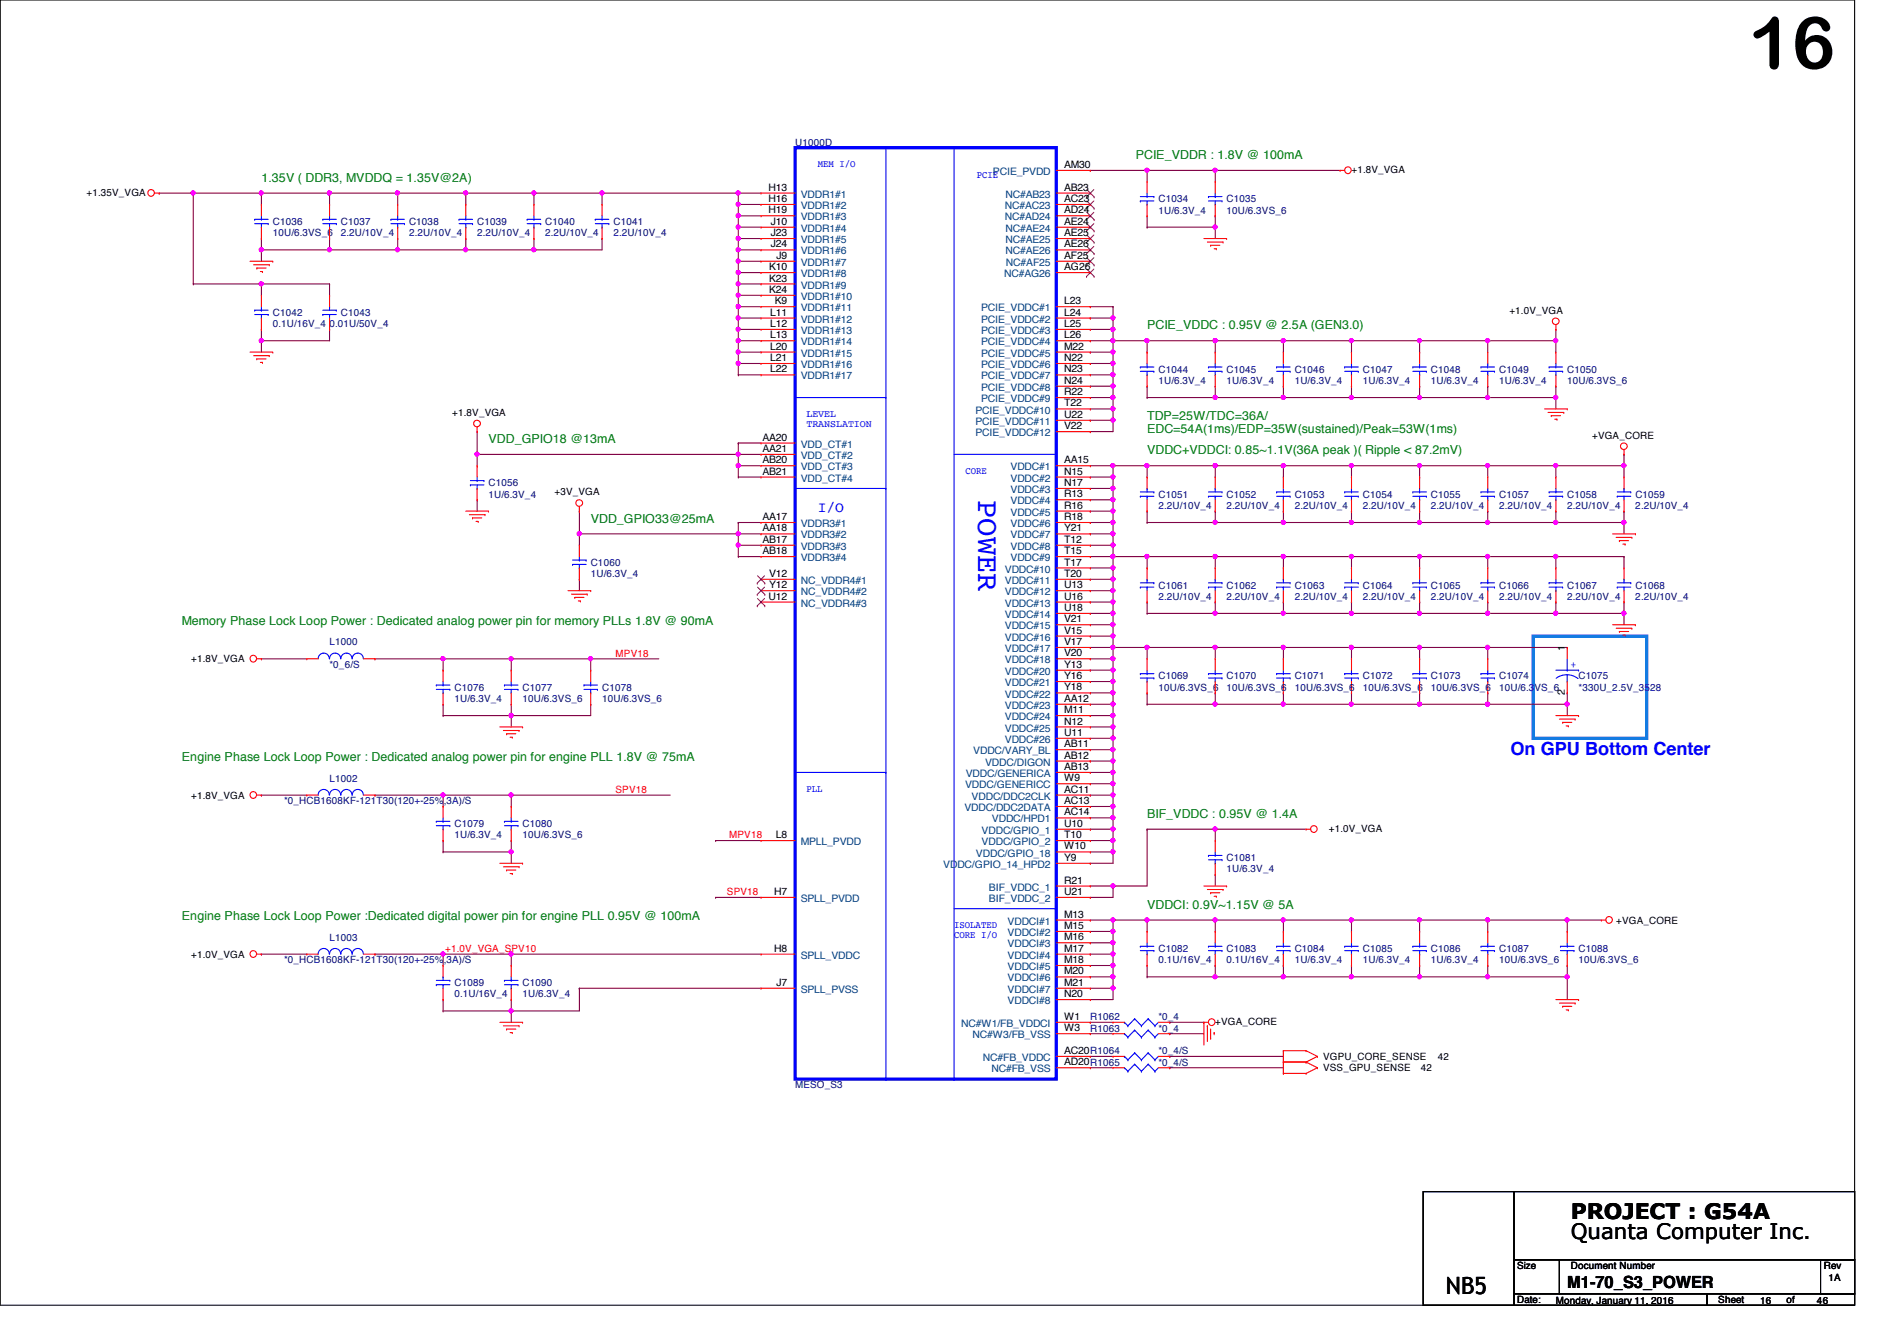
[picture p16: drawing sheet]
<svg xmlns="http://www.w3.org/2000/svg" width="297mm" height="210mm" viewBox="0 0 297 210" stroke-linecap="round" stroke-linejoin="round" font-family="sans-serif">
<defs><g id="words">
<text font-size="11.3" x="273.9" y="10.8">16</text>
<text font-size="4.8" fill="#00f" x="153.2" y="78.2" transform="rotate(90 153.2 78.2)">POWER</text>
<text font-size="3.7" x="226.4" y="202.6">NB5</text>
<g font-size="3.3">
<text x="246" y="190.8">PROJECT : G54A</text>
<text x="246" y="193.9">Quanta Computer Inc.</text>
</g>
<text font-size="2.8" fill="#00f" x="236.5" y="118.2">On GPU Bottom Center</text>
<text font-size="2.6" x="245.4" y="201.5">M1-70_S3_POWER</text>
<text font-size="2.3" fill="#00f" x="128.1" y="80.1">I/O</text>
<g font-size="1.9" fill="#008000">
<text x="40.9" y="28.4">1.35V ( DDR3, MVDDQ = 1.35V@2A)</text>
<text x="177.8" y="24.9">PCIE_VDDR : 1.8V @ 100mA</text>
<text x="179.6" y="51.6">PCIE_VDDC : 0.95V @ 2.5A (GEN3.0)</text>
<text x="179.6" y="65.8">TDP=25W/TDC=36A/</text>
<text x="76.5" y="69.3">VDD_GPIO18 @13mA</text>
<text x="179.6" y="71.1">VDDC+VDDCI: 0.85~1.1V(36A peak )( Ripple &lt; 87.2mV)</text>
<text x="179.6" y="67.8">EDC=54A(1ms)/EDP=35W(sustained)/Peak=53W(1ms)</text>
<text x="92.5" y="81.8">VDD_GPIO33@25mA</text>
<text x="28.5" y="97.8">Memory Phase Lock Loop Power : Dedicated analog power pin for memory PLLs 1.8V @ 90mA</text>
<text x="28.5" y="119.1">Engine Phase Lock Loop Power : Dedicated analog power pin for engine PLL 1.8V @ 75mA</text>
<text x="179.6" y="128">BIF_VDDC : 0.95V @ 1.4A</text>
<text x="179.6" y="142.2">VDDCI: 0.9V~1.15V @ 5A</text>
<text x="28.5" y="144">Engine Phase Lock Loop Power :Dedicated digital power pin for engine PLL 0.95V @ 100mA</text>
</g>
<g font-size="1.6" fill="#000080">
<text x="124.5" y="22.8">U1000D</text>
<text x="42.7" y="35.2">C1036</text>
<text x="53.4" y="35.2">C1037</text>
<text x="64" y="35.2">C1038</text>
<text x="74.7" y="35.2">C1039</text>
<text x="85.4" y="35.2">C1040</text>
<text x="96.1" y="35.2">C1041</text>
<text x="181.4" y="33.4">1U/6.3V_4</text>
<text x="181.4" y="31.7">C1034</text>
<text x="192.1" y="33.4">10U/6.3VS_6</text>
<text x="192.1" y="31.7">C1035</text>
<text x="42.7" y="37">10U/6.3VS_6</text>
<text x="53.4" y="37">2.2U/10V_4</text>
<text x="64" y="37">2.2U/10V_4</text>
<text x="74.7" y="37">2.2U/10V_4</text>
<text x="85.4" y="37">2.2U/10V_4</text>
<text x="96" y="37">2.2U/10V_4</text>
<text x="42.7" y="51.2">0.1U/16V_4</text>
<text x="42.7" y="49.4">C1042</text>
<text x="51.6" y="51.2">0.01U/50V_4</text>
<text x="53.4" y="49.4">C1043</text>
<text x="181.4" y="58.3">C1044</text>
<text x="192.1" y="58.3">C1045</text>
<text x="202.7" y="58.3">C1046</text>
<text x="213.4" y="58.3">C1047</text>
<text x="224.1" y="58.3">C1048</text>
<text x="234.7" y="58.3">C1049</text>
<text x="245.4" y="58.3">C1050</text>
<text x="181.4" y="60.1">1U/6.3V_4</text>
<text x="192.1" y="60.1">1U/6.3V_4</text>
<text x="202.7" y="60.1">1U/6.3V_4</text>
<text x="213.4" y="60.1">1U/6.3V_4</text>
<text x="224.1" y="60.1">1U/6.3V_4</text>
<text x="234.7" y="60.1">1U/6.3V_4</text>
<text x="245.4" y="60.1">10U/6.3VS_6</text>
<text x="76.5" y="77.9">1U/6.3V_4</text>
<text x="76.5" y="76.1">C1056</text>
<text x="181.4" y="77.9">C1051</text>
<text x="192.1" y="77.9">C1052</text>
<text x="202.7" y="77.9">C1053</text>
<text x="213.4" y="77.9">C1054</text>
<text x="224.1" y="77.9">C1055</text>
<text x="234.7" y="77.9">C1057</text>
<text x="245.4" y="77.9">C1058</text>
<text x="256.1" y="77.9">C1059</text>
<text x="181.4" y="79.7">2.2U/10V_4</text>
<text x="192.1" y="79.7">2.2U/10V_4</text>
<text x="202.7" y="79.7">2.2U/10V_4</text>
<text x="213.4" y="79.7">2.2U/10V_4</text>
<text x="224.1" y="79.7">2.2U/10V_4</text>
<text x="234.7" y="79.7">2.2U/10V_4</text>
<text x="245.4" y="79.7">2.2U/10V_4</text>
<text x="256.1" y="79.7">2.2U/10V_4</text>
<text x="92.5" y="88.6">C1060</text>
<text x="92.5" y="90.3">1U/6.3V_4</text>
<text x="181.4" y="93.9">2.2U/10V_4</text>
<text x="181.4" y="92.1">C1061</text>
<text x="192.1" y="93.9">2.2U/10V_4</text>
<text x="192.1" y="92.1">C1062</text>
<text x="202.7" y="93.9">2.2U/10V_4</text>
<text x="202.7" y="92.1">C1063</text>
<text x="213.4" y="93.9">2.2U/10V_4</text>
<text x="213.4" y="92.1">C1064</text>
<text x="224.1" y="93.9">2.2U/10V_4</text>
<text x="224.1" y="92.1">C1065</text>
<text x="234.7" y="93.9">2.2U/10V_4</text>
<text x="234.7" y="92.1">C1066</text>
<text x="245.4" y="93.9">2.2U/10V_4</text>
<text x="245.4" y="92.1">C1067</text>
<text x="256.1" y="93.9">2.2U/10V_4</text>
<text x="256.1" y="92.1">C1068</text>
<text x="51.6" y="101">L1000</text>
<text x="51.6" y="104.6">*0_6/S</text>
<text x="181.4" y="106.3">C1069</text>
<text x="192.1" y="106.3">C1070</text>
<text x="202.7" y="106.3">C1071</text>
<text x="213.4" y="106.3">C1072</text>
<text x="224.1" y="106.3">C1073</text>
<text x="234.7" y="106.3">C1074</text>
<text x="247.2" y="106.3">C1075</text>
<text x="71.2" y="109.9">1U/6.3V_4</text>
<text x="71.2" y="108.1">C1076</text>
<text x="81.8" y="109.9">10U/6.3VS_6</text>
<text x="81.8" y="108.1">C1077</text>
<text x="94.3" y="109.9">10U/6.3VS_6</text>
<text x="94.3" y="108.1">C1078</text>
<text x="181.4" y="108.1">10U/6.3VS_6</text>
<text x="192.1" y="108.1">10U/6.3VS_6</text>
<text x="202.7" y="108.1">10U/6.3VS_6</text>
<text x="213.4" y="108.1">10U/6.3VS_6</text>
<text x="224.1" y="108.1">10U/6.3VS_6</text>
<text x="234.7" y="108.1">10U/6.3VS_6</text>
<text x="247.2" y="108.1">*330U_2.5V_3528</text>
<text x="44.5" y="125.9">*0_HCB1608KF-121T30(120+-25%,3A)/S</text>
<text x="51.6" y="122.3">L1002</text>
<text x="71.2" y="131.2">1U/6.3V_4</text>
<text x="71.2" y="129.5">C1079</text>
<text x="81.8" y="131.2">10U/6.3VS_6</text>
<text x="81.8" y="129.5">C1080</text>
<text x="192.1" y="136.6">1U/6.3V_4</text>
<text x="192.1" y="134.8">C1081</text>
<text x="51.6" y="147.2">L1003</text>
<text x="181.4" y="149">C1082</text>
<text x="192.1" y="149">C1083</text>
<text x="202.7" y="149">C1084</text>
<text x="213.4" y="149">C1085</text>
<text x="224.1" y="149">C1086</text>
<text x="234.7" y="149">C1087</text>
<text x="247.2" y="149">C1088</text>
<text x="44.5" y="150.8">*0_HCB1608KF-121T30(120+-25%,3A)/S</text>
<text x="71.2" y="154.3">C1089</text>
<text x="81.8" y="154.3">C1090</text>
<text x="181.4" y="150.8">0.1U/16V_4</text>
<text x="192.1" y="150.8">0.1U/16V_4</text>
<text x="202.7" y="150.8">1U/6.3V_4</text>
<text x="213.4" y="150.8">1U/6.3V_4</text>
<text x="224.1" y="150.8">1U/6.3V_4</text>
<text x="234.7" y="150.8">10U/6.3VS_6</text>
<text x="247.2" y="150.8">10U/6.3VS_6</text>
<text x="71.2" y="156.1">0.1U/16V_4</text>
<text x="81.8" y="156.1">1U/6.3V_4</text>
<text x="170.7" y="159.7">R1062</text>
<text x="170.7" y="161.5">R1063</text>
<text x="181.4" y="159.7">*0_4</text>
<text x="181.4" y="161.5">*0_4</text>
<text x="181.4" y="165">*0_4/S</text>
<text x="181.4" y="166.8">*0_4/S</text>
<text x="124.5" y="170.3">MESO_S3</text>
</g>
<g font-size="1.6">
<text x="120.4" y="29.8">H13</text>
<text x="166.6" y="26.3">AM30</text>
<text x="166.6" y="29.8">AB23</text>
<text x="211.6" y="27.1">+1.8V_VGA</text>
<text x="13.5" y="30.6">+1.35V_VGA</text>
<text x="120.4" y="31.6">H16</text>
<text x="120.4" y="33.4">H19</text>
<text x="120.7" y="35.2">J10</text>
<text x="166.6" y="31.6">AC23</text>
<text x="166.6" y="33.4">AD24</text>
<text x="166.6" y="35.2">AE24</text>
<text x="120.7" y="37">J23</text>
<text x="120.7" y="38.7">J24</text>
<text x="121.6" y="40.5">J9</text>
<text x="166.6" y="40.5">AF25</text>
<text x="166.6" y="37">AE25</text>
<text x="166.6" y="38.7">AE26</text>
<text x="120.4" y="45.8">K24</text>
<text x="120.4" y="42.3">K10</text>
<text x="120.4" y="44.1">K23</text>
<text x="121.3" y="47.6">K9</text>
<text x="166.6" y="47.6">L23</text>
<text x="166.6" y="42.3">AG26</text>
<text x="120.6" y="49.4">L11</text>
<text x="120.6" y="51.2">L12</text>
<text x="120.6" y="53">L13</text>
<text x="166.6" y="49.4">L24</text>
<text x="166.6" y="51.2">L25</text>
<text x="166.6" y="53">L26</text>
<text x="236.3" y="49.1">+1.0V_VGA</text>
<text x="120.6" y="54.7">L20</text>
<text x="120.6" y="56.5">L21</text>
<text x="120.6" y="58.3">L22</text>
<text x="166.6" y="54.7">M22</text>
<text x="166.6" y="56.5">N22</text>
<text x="166.6" y="58.3">N23</text>
<text x="70.8" y="65.1">+1.8V_VGA</text>
<text x="166.6" y="60.1">N24</text>
<text x="166.6" y="61.8">R22</text>
<text x="166.6" y="63.6">T22</text>
<text x="166.6" y="65.4">U22</text>
<text x="119.4" y="69">AA20</text>
<text x="119.4" y="70.7">AA21</text>
<text x="166.6" y="67.2">V22</text>
<text x="249.3" y="68.7">+VGA_CORE</text>
<text x="86.8" y="77.6">+3V_VGA</text>
<text x="119.4" y="72.5">AB20</text>
<text x="119.4" y="74.3">AB21</text>
<text x="166.6" y="72.5">AA15</text>
<text x="166.6" y="74.3">N15</text>
<text x="166.6" y="76.1">N17</text>
<text x="166.6" y="77.9">R13</text>
<text x="119.4" y="81.4">AA17</text>
<text x="119.4" y="83.2">AA18</text>
<text x="166.6" y="83.2">Y21</text>
<text x="166.6" y="79.6">R16</text>
<text x="166.6" y="81.4">R18</text>
<text x="119.4" y="85">AB17</text>
<text x="119.4" y="86.7">AB18</text>
<text x="166.6" y="85">T12</text>
<text x="166.6" y="86.7">T15</text>
<text x="166.6" y="88.5">T17</text>
<text x="120.4" y="93.9">U12</text>
<text x="120.4" y="90.3">V12</text>
<text x="120.4" y="92.1">Y12</text>
<text x="166.6" y="90.3">T20</text>
<text x="166.6" y="92.1">U13</text>
<text x="166.6" y="93.9">U16</text>
<text x="166.6" y="95.6">U18</text>
<text x="166.6" y="99.2">V15</text>
<text x="166.6" y="101">V17</text>
<text x="166.6" y="97.4">V21</text>
<text x="245" y="101.9" transform="rotate(-90 245 101.9)">1</text>
<text x="29.9" y="103.7">+1.8V_VGA</text>
<text x="166.6" y="102.7">V20</text>
<text x="166.6" y="104.5">Y13</text>
<text x="166.6" y="106.3">Y16</text>
<text x="166.6" y="108.1">Y18</text>
<text x="166.6" y="111.6">M11</text>
<text x="166.6" y="109.9">AA12</text>
<text x="166.6" y="113.4">N12</text>
<text x="245" y="108.8" transform="rotate(-90 245 108.8)">2</text>
<text x="166.6" y="117">AB11</text>
<text x="166.6" y="118.7">AB12</text>
<text x="166.6" y="115.2">U11</text>
<text x="29.9" y="125">+1.8V_VGA</text>
<text x="166.6" y="120.5">AB13</text>
<text x="166.6" y="122.3">W9</text>
<text x="166.6" y="124.1">AC11</text>
<text x="166.6" y="125.9">AC13</text>
<text x="121.5" y="131.2">L8</text>
<text x="166.6" y="129.4">U10</text>
<text x="166.6" y="131.2">T10</text>
<text x="166.6" y="127.6">AC14</text>
<text x="208.1" y="130.2">+1.0V_VGA</text>
<text x="166.6" y="134.7">Y9</text>
<text x="166.6" y="133">W10</text>
<text x="121.2" y="140.1">H7</text>
<text x="166.6" y="143.6">M13</text>
<text x="166.6" y="138.3">R21</text>
<text x="166.6" y="140.1">U21</text>
<text x="29.9" y="149.9">+1.0V_VGA</text>
<text x="121.2" y="149">H8</text>
<text x="166.6" y="145.4">M15</text>
<text x="166.6" y="147.2">M16</text>
<text x="166.6" y="149">M17</text>
<text x="253.1" y="144.6">+VGA_CORE</text>
<text x="121.6" y="154.3">J7</text>
<text x="166.6" y="150.7">M18</text>
<text x="166.6" y="152.5">M20</text>
<text x="166.6" y="154.3">M21</text>
<text x="166.6" y="156.1">N20</text>
<text x="166.6" y="159.6">W1</text>
<text x="166.6" y="161.4">W3</text>
<text x="190.3" y="160.4">+VGA_CORE</text>
<text x="166.6" y="166.8">AD20R1065</text>
<text x="166.6" y="165">AC20R1064</text>
<text x="207.2" y="165.9">VGPU_CORE_SENSE</text>
<text x="207.2" y="167.7">VSS_GPU_SENSE</text>
<text x="222.5" y="167.7">42</text>
<text x="225.1" y="165.9">42</text>
<text x="237.6" y="198.6">Size</text>
<text x="237.6" y="204">Date:</text>
<text x="245.9" y="198.6">Document Number</text>
<text x="269.1" y="204">Sheet</text>
<text x="279.7" y="204">of</text>
<text x="285.6" y="198.6">Rev</text>
<text x="286.3" y="200.6">1A</text>
<text x="243.6" y="204.1">Monday, January 11, 2016</text>
<text x="275.6" y="204.1">16</text>
<text x="284.5" y="204.1">46</text>
</g>
<g font-size="1.6" fill="#00f">
<text x="128" y="26.1">MEM I/O</text>
<text x="152.9" y="27.9">PCIE</text>
<text x="126.3" y="65.2">LEVEL</text>
<text x="126.3" y="66.8">TRANSLATION</text>
<text x="151.2" y="74.1">CORE</text>
<text x="246" y="104.5">+</text>
<text x="126.3" y="123.9">PLL</text>
<text x="149.4" y="146.8">CORE I/O</text>
<text x="149.4" y="145.2">ISOLATED</text>
</g>
<g font-size="1.6" fill="#004080">
<text x="155.5" y="27.4">PCIE_PVDD</text>
<text x="125.4" y="30.9">VDDR1#1</text>
<text x="125.4" y="32.7">VDDR1#2</text>
<text x="125.4" y="34.5">VDDR1#3</text>
<text x="157.3" y="32.7">NC#AC23</text>
<text x="157.3" y="34.5">NC#AD24</text>
<text x="157.4" y="30.9">NC#AB23</text>
<text x="125.4" y="36.3">VDDR1#4</text>
<text x="125.4" y="38.1">VDDR1#5</text>
<text x="125.4" y="39.8">VDDR1#6</text>
<text x="125.4" y="41.6">VDDR1#7</text>
<text x="157.4" y="36.3">NC#AE24</text>
<text x="157.4" y="38.1">NC#AE25</text>
<text x="157.4" y="39.8">NC#AE26</text>
<text x="157.5" y="41.6">NC#AF25</text>
<text x="125.4" y="46.9">VDDR1#10</text>
<text x="125.4" y="43.4">VDDR1#8</text>
<text x="125.4" y="45.2">VDDR1#9</text>
<text x="157.2" y="43.4">NC#AG26</text>
<text x="125.4" y="48.7">VDDR1#11</text>
<text x="125.4" y="50.5">VDDR1#12</text>
<text x="125.4" y="52.3">VDDR1#13</text>
<text x="153.6" y="48.7">PCIE_VDDC#1</text>
<text x="153.6" y="50.5">PCIE_VDDC#2</text>
<text x="153.6" y="52.3">PCIE_VDDC#3</text>
<text x="125.4" y="54.1">VDDR1#14</text>
<text x="125.4" y="55.8">VDDR1#15</text>
<text x="125.4" y="57.6">VDDR1#16</text>
<text x="125.4" y="59.4">VDDR1#17</text>
<text x="153.6" y="54.1">PCIE_VDDC#4</text>
<text x="153.6" y="55.8">PCIE_VDDC#5</text>
<text x="153.6" y="57.6">PCIE_VDDC#6</text>
<text x="153.6" y="59.4">PCIE_VDDC#7</text>
<text x="152.7" y="64.7">PCIE_VDDC#10</text>
<text x="153.6" y="61.2">PCIE_VDDC#8</text>
<text x="153.6" y="62.9">PCIE_VDDC#9</text>
<text x="125.4" y="70.1">VDD_CT#1</text>
<text x="125.4" y="71.8">VDD_CT#2</text>
<text x="152.7" y="66.5">PCIE_VDDC#11</text>
<text x="152.7" y="68.3">PCIE_VDDC#12</text>
<text x="125.4" y="73.6">VDD_CT#3</text>
<text x="125.4" y="75.4">VDD_CT#4</text>
<text x="158.2" y="73.6">VDDC#1</text>
<text x="158.2" y="75.4">VDDC#2</text>
<text x="158.2" y="77.2">VDDC#3</text>
<text x="125.4" y="82.5">VDDR3#1</text>
<text x="158.2" y="79">VDDC#4</text>
<text x="158.2" y="80.7">VDDC#5</text>
<text x="158.2" y="82.5">VDDC#6</text>
<text x="125.4" y="84.3">VDDR3#2</text>
<text x="125.4" y="86.1">VDDR3#3</text>
<text x="125.4" y="87.8">VDDR3#4</text>
<text x="157.3" y="89.6">VDDC#10</text>
<text x="158.2" y="84.3">VDDC#7</text>
<text x="158.2" y="86.1">VDDC#8</text>
<text x="158.2" y="87.8">VDDC#9</text>
<text x="125.4" y="91.4">NC_VDDR4#1</text>
<text x="125.4" y="93.2">NC_VDDR4#2</text>
<text x="125.4" y="95">NC_VDDR4#3</text>
<text x="157.3" y="91.4">VDDC#11</text>
<text x="157.3" y="93.2">VDDC#12</text>
<text x="157.3" y="95">VDDC#13</text>
<text x="157.3" y="96.7">VDDC#14</text>
<text x="157.3" y="100.3">VDDC#16</text>
<text x="157.3" y="98.5">VDDC#15</text>
<text x="157.3" y="102.1">VDDC#17</text>
<text x="157.3" y="103.8">VDDC#18</text>
<text x="157.3" y="105.6">VDDC#20</text>
<text x="157.3" y="107.4">VDDC#21</text>
<text x="157.3" y="109.2">VDDC#22</text>
<text x="157.3" y="112.7">VDDC#24</text>
<text x="157.3" y="111">VDDC#23</text>
<text x="152.4" y="118.1">VDDC/VARY_BL</text>
<text x="154.3" y="119.8">VDDC/DIGON</text>
<text x="157.3" y="116.3">VDDC#26</text>
<text x="157.3" y="114.5">VDDC#25</text>
<text x="151.1" y="123.4">VDDC/GENERICC</text>
<text x="151.2" y="121.6">VDDC/GENERICA</text>
<text x="152.1" y="125.2">VDDC/DDC2CLK</text>
<text x="151" y="127">VDDC/DDC2DATA</text>
<text x="153.7" y="130.5">VDDC/GPIO_1</text>
<text x="155.3" y="128.7">VDDC/HPD1</text>
<text x="125.4" y="132.3">MPLL_PVDD</text>
<text x="147.7" y="135.8">VDDC/GPIO_14_HPD2</text>
<text x="152.8" y="134.1">VDDC/GPIO_18</text>
<text x="153.7" y="132.3">VDDC/GPIO_2</text>
<text x="125.4" y="141.2">SPLL_PVDD</text>
<text x="154.9" y="139.4">BIF_VDDC_1</text>
<text x="154.9" y="141.2">BIF_VDDC_2</text>
<text x="157.8" y="144.7">VDDCI#1</text>
<text x="157.8" y="146.5">VDDCI#2</text>
<text x="157.8" y="148.3">VDDCI#3</text>
<text x="125.4" y="150.1">SPLL_VDDC</text>
<text x="125.4" y="155.4">SPLL_PVSS</text>
<text x="157.8" y="150.1">VDDCI#4</text>
<text x="157.8" y="151.8">VDDCI#5</text>
<text x="157.8" y="153.6">VDDCI#6</text>
<text x="157.8" y="155.4">VDDCI#7</text>
<text x="150.5" y="160.7">NC#W1/FB_VDDCI</text>
<text x="157.8" y="157.2">VDDCI#8</text>
<text x="152.3" y="162.5">NC#W3/FB_VSS</text>
<text x="153.9" y="166.1">NC#FB_VDDC</text>
<text x="155.2" y="167.9">NC#FB_VSS</text>
</g>
<g font-size="1.6" fill="#f00">
<text x="96.4" y="102.8">MPV18</text>
<text x="96.4" y="124.1">SPV18</text>
<text x="114.2" y="131.2">MPV18</text>
<text x="113.8" y="140.1">SPV18</text>
<text x="69.7" y="149">+1.0V_VGA_SPV10</text>
</g>
</g></defs>
<path d="M0 0h290.4v204.3h-290.4z" fill="none" stroke="#000" stroke-width=".17"/>
<path d="M240.1 99.6h17.7v16h-17.7z" fill="none" stroke="#0080ff" stroke-width=".51"/>
<path d="M170.7 83.6h3.6M170.7 83.6h.1M201 87.1h.1M201 87.1h10.6M211.6 87.1h.1M211.6 87.1v1.8M233 80h.1M233 80v1.8M174.3 113.8h.1M174.3 113.8v1.8" fill="none" stroke="#800040" stroke-width=".17"/>
<circle cx="200.9" cy="87.1" r=".32" fill="#f0f"/>
<circle cx="200.9" cy="87.1" r=".32" fill="none" stroke="#f0f" stroke-width=".17"/>
<path d="M201 72.9h.1M201 72.9h10.6M211.6 72.9h.1M211.6 72.9v1.8M222.3 87.1h10.7M222.3 87.1h.1M233 87.1h.1M233 87.1v1.8M170.7 108.5h3.6M170.7 108.5h.1" fill="none" stroke="#800040" stroke-width=".17"/>
<circle cx="200.9" cy="72.9" r=".32" fill="#f0f"/>
<circle cx="200.9" cy="72.9" r=".32" fill="none" stroke="#f0f" stroke-width=".17"/>
<path d="M233 96h10.6M233 96h.1" fill="none" stroke="#800040" stroke-width=".17"/>
<circle cx="243.6" cy="96" r=".32" fill="#f0f"/>
<circle cx="243.6" cy="96" r=".32" fill="none" stroke="#f0f" stroke-width=".17"/>
<circle cx="232.9" cy="96" r=".32" fill="#f0f"/>
<circle cx="232.9" cy="96" r=".32" fill="none" stroke="#f0f" stroke-width=".17"/>
<path d="M211.6 96h21.4M211.6 96h.1M222.3 96h.1" fill="none" stroke="#800040" stroke-width=".17"/>
<circle cx="222.3" cy="96" r=".32" fill="#f0f"/>
<circle cx="222.3" cy="96" r=".32" fill="none" stroke="#f0f" stroke-width=".17"/>
<circle cx="211.6" cy="96" r=".32" fill="#f0f"/>
<circle cx="211.6" cy="96" r=".32" fill="none" stroke="#f0f" stroke-width=".17"/>
<path d="M222.3 72.9h21.3M222.3 72.9h.1M233 72.9h.1M222.3 81.8h10.7M222.3 81.8h.1" fill="none" stroke="#800040" stroke-width=".17"/>
<circle cx="243.6" cy="72.9" r=".32" fill="#f0f"/>
<circle cx="243.6" cy="72.9" r=".32" fill="none" stroke="#f0f" stroke-width=".17"/>
<circle cx="232.9" cy="72.9" r=".32" fill="#f0f"/>
<circle cx="232.9" cy="72.9" r=".32" fill="none" stroke="#f0f" stroke-width=".17"/>
<path d="M233 81.8h.1M243.6 94.2h.1M243.6 80h.1M243.6 80v1.8h-10.6M243.6 94.2v1.8" fill="none" stroke="#800040" stroke-width=".17"/>
<circle cx="243.6" cy="81.8" r=".32" fill="#f0f"/>
<circle cx="243.6" cy="81.8" r=".32" fill="none" stroke="#f0f" stroke-width=".17"/>
<circle cx="232.9" cy="81.8" r=".32" fill="#f0f"/>
<circle cx="232.9" cy="81.8" r=".32" fill="none" stroke="#f0f" stroke-width=".17"/>
<path d="M243.6 72.9h.1M243.6 72.9v1.8M170.7 97.8h3.6M170.7 97.8h.1M201 81.8h.1M211.6 80h.1M211.6 80v1.8h-10.6M222.3 87.1h.1M222.3 87.1v1.8" fill="none" stroke="#800040" stroke-width=".17"/>
<circle cx="200.9" cy="81.8" r=".32" fill="#f0f"/>
<circle cx="200.9" cy="81.8" r=".32" fill="none" stroke="#f0f" stroke-width=".17"/>
<path d="M179.6 72.9h.1M179.6 72.9v1.8M179.6 87.1h10.7M179.6 87.1h.1" fill="none" stroke="#800040" stroke-width=".17"/>
<circle cx="190.3" cy="87.1" r=".32" fill="#f0f"/>
<circle cx="190.3" cy="87.1" r=".32" fill="none" stroke="#f0f" stroke-width=".17"/>
<circle cx="179.6" cy="87.1" r=".32" fill="#f0f"/>
<circle cx="179.6" cy="87.1" r=".32" fill="none" stroke="#f0f" stroke-width=".17"/>
<g fill="none" stroke="#800040" stroke-width=".17">
<path d="M170.7 74.7h3.6M170.7 78.2h3.6M170.7 74.7h.1M170.7 78.2h.1M201 72.9h.1M201 72.9v1.8M254.3 72.9h.1M254.3 72.9v1.8M170.7 99.6h3.6M170.7 96h3.6M170.7 81.8h3.6M170.7 80h3.6"/>
<path d="M170.7 99.6h.1M170.7 96h.1M170.7 81.8h.1M170.7 80h.1M174.3 92.5h.1M174.3 88.9h.1M174.3 88.9v1.8M174.3 92.5v1.7M170.7 106.7h3.6M170.7 103.1h3.6M170.7 106.7h.1M170.7 103.1h.1"/>
</g>
<circle cx="254.3" cy="72.9" r=".32" fill="#f0f"/>
<circle cx="254.3" cy="72.9" r=".32" fill="none" stroke="#f0f" stroke-width=".17"/>
<path d="M179.6 96h10.7M179.6 96h.1" fill="none" stroke="#800040" stroke-width=".17"/>
<circle cx="190.3" cy="96" r=".32" fill="#f0f"/>
<circle cx="190.3" cy="96" r=".32" fill="none" stroke="#f0f" stroke-width=".17"/>
<path d="M179.6 81.8h10.7M179.6 81.8h.1M201 94.2h.1M201 94.2v1.8" fill="none" stroke="#800040" stroke-width=".17"/>
<circle cx="190.3" cy="81.8" r=".32" fill="#f0f"/>
<circle cx="190.3" cy="81.8" r=".32" fill="none" stroke="#f0f" stroke-width=".17"/>
<path d="M170.7 76.5h.1M174.3 74.7h.1M174.3 72.9h.1M174.3 72.9v3.6h-3.6M179.6 80h.1M179.6 80v1.8" fill="none" stroke="#800040" stroke-width=".17"/>
<circle cx="174.3" cy="74.6" r=".32" fill="#f0f"/>
<circle cx="174.3" cy="74.6" r=".32" fill="none" stroke="#f0f" stroke-width=".17"/>
<circle cx="174.3" cy="72.9" r=".32" fill="#f0f"/>
<circle cx="174.3" cy="72.9" r=".32" fill="none" stroke="#f0f" stroke-width=".17"/>
<path d="M174.3 72.9h5.3M174.3 72.9h.1M170.7 94.2h3.6M170.7 94.2h.1M174.3 99.6h.1M174.3 99.6v1.7h-3.6M190.3 87.1h.1M190.3 87.1v1.8M170.7 101.3h.1" fill="none" stroke="#800040" stroke-width=".17"/>
<circle cx="174.3" cy="101.3" r=".32" fill="#f0f"/>
<circle cx="174.3" cy="101.3" r=".32" fill="none" stroke="#f0f" stroke-width=".17"/>
<path d="M179.6 72.9h10.7M179.6 72.9h.1" fill="none" stroke="#800040" stroke-width=".17"/>
<circle cx="190.3" cy="72.9" r=".32" fill="#f0f"/>
<circle cx="190.3" cy="72.9" r=".32" fill="none" stroke="#f0f" stroke-width=".17"/>
<circle cx="179.6" cy="72.9" r=".32" fill="#f0f"/>
<circle cx="179.6" cy="72.9" r=".32" fill="none" stroke="#f0f" stroke-width=".17"/>
<path d="M174.3 76.5h.1M174.3 76.5v1.7M174.3 87.1h5.3M174.3 87.1h.1" fill="none" stroke="#800040" stroke-width=".17"/>
<circle cx="174.3" cy="78.2" r=".32" fill="#f0f"/>
<circle cx="174.3" cy="78.2" r=".32" fill="none" stroke="#f0f" stroke-width=".17"/>
<circle cx="174.3" cy="76.4" r=".32" fill="#f0f"/>
<circle cx="174.3" cy="76.4" r=".32" fill="none" stroke="#f0f" stroke-width=".17"/>
<path d="M170.7 88.9h3.6M170.7 88.9h.1M174.3 83.6h.1M174.3 83.6v1.7M179.6 94.2h.1M179.6 94.2v1.8M190.3 81.8h10.7M190.3 81.8h.1" fill="none" stroke="#800040" stroke-width=".17"/>
<circle cx="174.3" cy="85.3" r=".32" fill="#f0f"/>
<circle cx="174.3" cy="85.3" r=".32" fill="none" stroke="#f0f" stroke-width=".17"/>
<circle cx="174.3" cy="83.5" r=".32" fill="#f0f"/>
<circle cx="174.3" cy="83.5" r=".32" fill="none" stroke="#f0f" stroke-width=".17"/>
<path d="M174.3 85.3h.1M174.3 90.7h.1M174.3 85.3v1.8M174.3 90.7v1.8M190.3 96h10.7M190.3 96h.1M174.3 101.3h.1M174.3 101.3v1.8" fill="none" stroke="#800040" stroke-width=".17"/>
<circle cx="174.3" cy="92.4" r=".32" fill="#f0f"/>
<circle cx="174.3" cy="92.4" r=".32" fill="none" stroke="#f0f" stroke-width=".17"/>
<circle cx="174.3" cy="90.7" r=".32" fill="#f0f"/>
<circle cx="174.3" cy="90.7" r=".32" fill="none" stroke="#f0f" stroke-width=".17"/>
<g fill="none" stroke="#800040" stroke-width=".17">
<path d="M170.7 72.9h3.6M170.7 72.9h.1M170.7 87.1h3.6M170.7 85.3h3.6M170.7 92.5h3.6M170.7 90.7h3.6M170.7 87.1h.1M170.7 85.3h.1M170.7 92.5h.1M170.7 90.7h.1M174.3 87.1h.1M174.3 87.1v1.8"/>
<path d="M179.6 87.1h.1M179.6 87.1v1.8M201 87.1h.1M201 87.1v1.8"/>
</g>
<circle cx="174.3" cy="88.9" r=".32" fill="#f0f"/>
<circle cx="174.3" cy="88.9" r=".32" fill="none" stroke="#f0f" stroke-width=".17"/>
<circle cx="174.3" cy="87.1" r=".32" fill="#f0f"/>
<circle cx="174.3" cy="87.1" r=".32" fill="none" stroke="#f0f" stroke-width=".17"/>
<path d="M174.3 80h.1M174.3 94.2h.1M174.3 80v1.8M174.3 94.2v1.8" fill="none" stroke="#800040" stroke-width=".17"/>
<circle cx="174.3" cy="96" r=".32" fill="#f0f"/>
<circle cx="174.3" cy="96" r=".32" fill="none" stroke="#f0f" stroke-width=".17"/>
<circle cx="174.3" cy="94.2" r=".32" fill="#f0f"/>
<circle cx="174.3" cy="94.2" r=".32" fill="none" stroke="#f0f" stroke-width=".17"/>
<path d="M174.3 78.2h.1M174.3 78.2v1.8M190.3 80h.1M190.3 80v1.8" fill="none" stroke="#800040" stroke-width=".17"/>
<circle cx="174.3" cy="80" r=".32" fill="#f0f"/>
<circle cx="174.3" cy="80" r=".32" fill="none" stroke="#f0f" stroke-width=".17"/>
<path d="M190.3 72.9h.1M190.3 72.9v1.8M174.3 97.8h.1M174.3 97.8v1.8M201 80h.1M201 80v1.8" fill="none" stroke="#800040" stroke-width=".17"/>
<circle cx="174.3" cy="99.5" r=".32" fill="#f0f"/>
<circle cx="174.3" cy="99.5" r=".32" fill="none" stroke="#f0f" stroke-width=".17"/>
<circle cx="174.3" cy="97.8" r=".32" fill="#f0f"/>
<circle cx="174.3" cy="97.8" r=".32" fill="none" stroke="#f0f" stroke-width=".17"/>
<path d="M174.3 104.9h.1M174.3 104.9v1.8" fill="none" stroke="#800040" stroke-width=".17"/>
<circle cx="174.3" cy="106.7" r=".32" fill="#f0f"/>
<circle cx="174.3" cy="106.7" r=".32" fill="none" stroke="#f0f" stroke-width=".17"/>
<path d="M190.3 72.9h10.7M190.3 72.9h.1M254.3 71.1h.1M254.3 71.1v1.8M190.3 87.1h10.7M190.3 94.2h.1M190.3 87.1h.1M190.3 94.2v1.8M170.7 110.2h3.6M170.7 110.2h.1" fill="none" stroke="#800040" stroke-width=".17"/>
<circle cx="174.3" cy="110.2" r=".32" fill="#f0f"/>
<circle cx="174.3" cy="110.2" r=".32" fill="none" stroke="#f0f" stroke-width=".17"/>
<path d="M233 72.9h.1M233 72.9v1.8M211.6 81.8h10.7M211.6 81.8h.1" fill="none" stroke="#800040" stroke-width=".17"/>
<circle cx="222.3" cy="81.8" r=".32" fill="#f0f"/>
<circle cx="222.3" cy="81.8" r=".32" fill="none" stroke="#f0f" stroke-width=".17"/>
<circle cx="211.6" cy="81.8" r=".32" fill="#f0f"/>
<circle cx="211.6" cy="81.8" r=".32" fill="none" stroke="#f0f" stroke-width=".17"/>
<path d="M211.6 72.9h10.7M211.6 72.9h.1" fill="none" stroke="#800040" stroke-width=".17"/>
<circle cx="222.3" cy="72.9" r=".32" fill="#f0f"/>
<circle cx="222.3" cy="72.9" r=".32" fill="none" stroke="#f0f" stroke-width=".17"/>
<circle cx="211.6" cy="72.9" r=".32" fill="#f0f"/>
<circle cx="211.6" cy="72.9" r=".32" fill="none" stroke="#f0f" stroke-width=".17"/>
<path d="M170.7 104.9h.1M174.3 103.1h.1M174.3 103.1v1.8h-3.6" fill="none" stroke="#800040" stroke-width=".17"/>
<circle cx="174.3" cy="104.9" r=".32" fill="#f0f"/>
<circle cx="174.3" cy="104.9" r=".32" fill="none" stroke="#f0f" stroke-width=".17"/>
<circle cx="174.3" cy="103.1" r=".32" fill="#f0f"/>
<circle cx="174.3" cy="103.1" r=".32" fill="none" stroke="#f0f" stroke-width=".17"/>
<path d="M211.6 87.1h10.7M211.6 87.1h.1M222.3 94.2h.1M222.3 80h.1M222.3 80v1.8M222.3 94.2v1.8" fill="none" stroke="#800040" stroke-width=".17"/>
<circle cx="222.3" cy="87.1" r=".32" fill="#f0f"/>
<circle cx="222.3" cy="87.1" r=".32" fill="none" stroke="#f0f" stroke-width=".17"/>
<circle cx="211.6" cy="87.1" r=".32" fill="#f0f"/>
<circle cx="211.6" cy="87.1" r=".32" fill="none" stroke="#f0f" stroke-width=".17"/>
<path d="M201 96h.1M211.6 94.2h.1M211.6 94.2v1.8h-10.6" fill="none" stroke="#800040" stroke-width=".17"/>
<circle cx="200.9" cy="96" r=".32" fill="#f0f"/>
<circle cx="200.9" cy="96" r=".32" fill="none" stroke="#f0f" stroke-width=".17"/>
<path d="M233 87.1h10.6M233 87.1h.1M243.6 87.1h.1M243.6 87.1v1.8" fill="none" stroke="#800040" stroke-width=".17"/>
<circle cx="243.6" cy="87.1" r=".32" fill="#f0f"/>
<circle cx="243.6" cy="87.1" r=".32" fill="none" stroke="#f0f" stroke-width=".17"/>
<circle cx="232.9" cy="87.1" r=".32" fill="#f0f"/>
<circle cx="232.9" cy="87.1" r=".32" fill="none" stroke="#f0f" stroke-width=".17"/>
<path d="M222.3 72.9h.1M222.3 72.9v1.8M254.3 81.8h.1M254.3 81.8v1.8M170.7 112h3.6M170.7 112h.1M174.3 108.5h.1M174.3 108.5v1.7" fill="none" stroke="#800040" stroke-width=".17"/>
<circle cx="174.3" cy="108.4" r=".32" fill="#f0f"/>
<circle cx="174.3" cy="108.4" r=".32" fill="none" stroke="#f0f" stroke-width=".17"/>
<path d="M170.7 115.6h3.6M170.7 115.6h.1M174.3 110.2h.1M174.3 112h.1M174.3 110.2v3.6" fill="none" stroke="#800040" stroke-width=".17"/>
<circle cx="174.3" cy="113.8" r=".32" fill="#f0f"/>
<circle cx="174.3" cy="113.8" r=".32" fill="none" stroke="#f0f" stroke-width=".17"/>
<circle cx="174.3" cy="112" r=".32" fill="#f0f"/>
<circle cx="174.3" cy="112" r=".32" fill="none" stroke="#f0f" stroke-width=".17"/>
<path d="M174.3 96h.1M174.3 81.8h.1M174.3 81.8v1.8M174.3 96v1.8" fill="none" stroke="#800040" stroke-width=".17"/>
<circle cx="174.3" cy="81.8" r=".32" fill="#f0f"/>
<circle cx="174.3" cy="81.8" r=".32" fill="none" stroke="#f0f" stroke-width=".17"/>
<g fill="none" stroke="#800040" stroke-width=".17">
<path d="M201 53.3h.1M201 53.3v1.8M243.6 53.3h.1M243.6 53.3v1.8M211.6 60.5h.1M211.6 60.5v1.7M233 62.2h10.6M233 62.2h.1M233 94.2h.1M233 94.2v1.8M170.7 113.8h3.6M170.7 113.8h.1"/>
<path d="M174.3 106.7h.1M174.3 106.7v1.8"/>
</g>
<circle cx="243.6" cy="62.2" r=".32" fill="#f0f"/>
<circle cx="243.6" cy="62.2" r=".32" fill="none" stroke="#f0f" stroke-width=".17"/>
<circle cx="232.9" cy="62.2" r=".32" fill="#f0f"/>
<circle cx="232.9" cy="62.2" r=".32" fill="none" stroke="#f0f" stroke-width=".17"/>
<path d="M211.6 53.3h10.7M211.6 53.3h.1M222.3 53.3h.1M222.3 53.3v1.8" fill="none" stroke="#800040" stroke-width=".17"/>
<circle cx="222.3" cy="53.3" r=".32" fill="#f0f"/>
<circle cx="222.3" cy="53.3" r=".32" fill="none" stroke="#f0f" stroke-width=".17"/>
<circle cx="211.6" cy="53.3" r=".32" fill="#f0f"/>
<circle cx="211.6" cy="53.3" r=".32" fill="none" stroke="#f0f" stroke-width=".17"/>
<path d="M170.7 51.6h3.6M170.7 51.6h.1M174.3 53.3h.1M174.3 56.9h.1M174.3 53.3v1.8M174.3 56.9v1.8M170.7 64h3.6M170.7 64h.1" fill="none" stroke="#800040" stroke-width=".17"/>
<circle cx="174.3" cy="56.9" r=".32" fill="#f0f"/>
<circle cx="174.3" cy="56.9" r=".32" fill="none" stroke="#f0f" stroke-width=".17"/>
<path d="M174.3 48h.1M174.3 48v1.8M243.6 51.6h.1M243.6 51.6v1.7M170.7 67.6h3.6M170.7 67.6h.1" fill="none" stroke="#800040" stroke-width=".17"/>
<circle cx="243.6" cy="53.3" r=".32" fill="#f0f"/>
<circle cx="243.6" cy="53.3" r=".32" fill="none" stroke="#f0f" stroke-width=".17"/>
<path d="M170.7 49.8h3.6M170.7 49.8h.1" fill="none" stroke="#800040" stroke-width=".17"/>
<circle cx="174.3" cy="49.8" r=".32" fill="#f0f"/>
<circle cx="174.3" cy="49.8" r=".32" fill="none" stroke="#f0f" stroke-width=".17"/>
<path d="M170.7 62.2h3.6M170.7 62.2h.1M174.3 62.2h.1M174.3 60.5h.1M174.3 60.5v3.5" fill="none" stroke="#800040" stroke-width=".17"/>
<circle cx="174.3" cy="62.2" r=".32" fill="#f0f"/>
<circle cx="174.3" cy="62.2" r=".32" fill="none" stroke="#f0f" stroke-width=".17"/>
<path d="M174.3 53.3h5.3M174.3 53.3h.1M174.3 58.7h.1M174.3 58.7v1.8h-3.6M170.7 60.5h.1" fill="none" stroke="#800040" stroke-width=".17"/>
<circle cx="174.3" cy="60.4" r=".32" fill="#f0f"/>
<circle cx="174.3" cy="60.4" r=".32" fill="none" stroke="#f0f" stroke-width=".17"/>
<path d="M174.3 64h.1M174.3 64v1.8" fill="none" stroke="#800040" stroke-width=".17"/>
<circle cx="174.3" cy="65.8" r=".32" fill="#f0f"/>
<circle cx="174.3" cy="65.8" r=".32" fill="none" stroke="#f0f" stroke-width=".17"/>
<circle cx="174.3" cy="64" r=".32" fill="#f0f"/>
<circle cx="174.3" cy="64" r=".32" fill="none" stroke="#f0f" stroke-width=".17"/>
<path d="M170.7 55.1h3.6M170.7 55.1h.1M174.3 51.6h.1M174.3 51.6v1.7M190.3 53.3h.1M190.3 53.3v1.8M174.3 65.8h.1M174.3 65.8v1.8M190.3 60.5h.1M190.3 60.5v1.7" fill="none" stroke="#800040" stroke-width=".17"/>
<circle cx="174.3" cy="53.3" r=".32" fill="#f0f"/>
<circle cx="174.3" cy="53.3" r=".32" fill="none" stroke="#f0f" stroke-width=".17"/>
<circle cx="174.3" cy="51.5" r=".32" fill="#f0f"/>
<circle cx="174.3" cy="51.5" r=".32" fill="none" stroke="#f0f" stroke-width=".17"/>
<path d="M170.7 48h3.6M170.7 48h.1M174.3 55.1h.1M174.3 55.1v1.8" fill="none" stroke="#800040" stroke-width=".17"/>
<circle cx="174.3" cy="55.1" r=".32" fill="#f0f"/>
<circle cx="174.3" cy="55.1" r=".32" fill="none" stroke="#f0f" stroke-width=".17"/>
<path d="M170.7 53.3h3.6M170.7 56.9h3.6M170.7 58.7h3.6M170.7 53.3h.1M170.7 56.9h.1M170.7 58.7h.1M174.3 49.8h.1M174.3 49.8v1.8M170.7 65.8h3.6M170.7 65.8h.1" fill="none" stroke="#800040" stroke-width=".17"/>
<circle cx="174.3" cy="58.6" r=".32" fill="#f0f"/>
<circle cx="174.3" cy="58.6" r=".32" fill="none" stroke="#f0f" stroke-width=".17"/>
<path d="M190.3 62.2h.1M201 60.5h.1M201 60.5v1.7h-10.7M211.6 62.2h10.7M211.6 62.2h.1M243.6 60.5h.1M243.6 60.5v1.7" fill="none" stroke="#800040" stroke-width=".17"/>
<circle cx="222.3" cy="62.2" r=".32" fill="#f0f"/>
<circle cx="222.3" cy="62.2" r=".32" fill="none" stroke="#f0f" stroke-width=".17"/>
<circle cx="211.6" cy="62.2" r=".32" fill="#f0f"/>
<circle cx="211.6" cy="62.2" r=".32" fill="none" stroke="#f0f" stroke-width=".17"/>
<path d="M201 62.2h.1M201 62.2h10.6" fill="none" stroke="#800040" stroke-width=".17"/>
<circle cx="200.9" cy="62.2" r=".32" fill="#f0f"/>
<circle cx="200.9" cy="62.2" r=".32" fill="none" stroke="#f0f" stroke-width=".17"/>
<path d="M201 53.3h.1M201 53.3h10.6M211.6 53.3h.1M211.6 53.3v1.8M222.3 60.5h.1M222.3 60.5v1.7M243.6 62.2h.1M243.6 62.2v1.8" fill="none" stroke="#800040" stroke-width=".17"/>
<circle cx="200.9" cy="53.3" r=".32" fill="#f0f"/>
<circle cx="200.9" cy="53.3" r=".32" fill="none" stroke="#f0f" stroke-width=".17"/>
<path d="M30.3 30.2h.1M30.3 30.2v14.2M62.3 39.1h21.3M62.3 39.1h.1M72.9 39.1h.1M190.3 26.7h.1M190.3 26.7h19.5M190.3 53.3h10.7M190.3 53.3h.1M222.3 53.3h10.7M222.3 53.3h.1" fill="none" stroke="#800040" stroke-width=".17"/>
<circle cx="83.6" cy="39.1" r=".32" fill="#f0f"/>
<circle cx="83.6" cy="39.1" r=".32" fill="none" stroke="#f0f" stroke-width=".17"/>
<circle cx="72.9" cy="39.1" r=".32" fill="#f0f"/>
<circle cx="72.9" cy="39.1" r=".32" fill="none" stroke="#f0f" stroke-width=".17"/>
<path d="M83.6 39.1h.1M83.6 39.1h10.7M30.3 44.4h10.6M30.3 44.4h.1M40.9 44.4h.1M40.9 44.4v1.8" fill="none" stroke="#800040" stroke-width=".17"/>
<circle cx="40.9" cy="44.4" r=".32" fill="#f0f"/>
<circle cx="40.9" cy="44.4" r=".32" fill="none" stroke="#f0f" stroke-width=".17"/>
<g fill="none" stroke="#800040" stroke-width=".17">
<path d="M51.6 30.2h.1M51.6 37.3h.1M51.6 30.2v1.8M51.6 37.3v1.8M62.3 30.2h.1M62.3 37.3h.1M62.3 30.2v1.8M62.3 37.3v1.8M72.9 37.3h.1M72.9 37.3v1.8M40.9 44.4h.1M40.9 51.6h.1"/>
<path d="M40.9 51.6v1.7M40.9 44.4h10.7M51.6 44.4h.1M51.6 44.4v1.8"/>
</g>
<circle cx="40.9" cy="53.3" r=".32" fill="#f0f"/>
<circle cx="40.9" cy="53.3" r=".32" fill="none" stroke="#f0f" stroke-width=".17"/>
<path d="M51.6 30.2h.1M51.6 30.2h10.7" fill="none" stroke="#800040" stroke-width=".17"/>
<circle cx="62.2" cy="30.2" r=".32" fill="#f0f"/>
<circle cx="62.2" cy="30.2" r=".32" fill="none" stroke="#f0f" stroke-width=".17"/>
<circle cx="51.6" cy="30.2" r=".32" fill="#f0f"/>
<circle cx="51.6" cy="30.2" r=".32" fill="none" stroke="#f0f" stroke-width=".17"/>
<path d="M40.9 30.2h.1M40.9 37.3h.1M40.9 30.2v1.8M40.9 37.3v1.8M83.6 37.3h.1M83.6 37.3v1.8M94.3 37.3h.1M94.3 37.3v1.8" fill="none" stroke="#800040" stroke-width=".17"/>
<circle cx="40.9" cy="39.1" r=".32" fill="#f0f"/>
<circle cx="40.9" cy="39.1" r=".32" fill="none" stroke="#f0f" stroke-width=".17"/>
<path d="M30.3 30.2h10.6M30.3 30.2h.1" fill="none" stroke="#800040" stroke-width=".17"/>
<circle cx="40.9" cy="30.2" r=".32" fill="#f0f"/>
<circle cx="40.9" cy="30.2" r=".32" fill="none" stroke="#f0f" stroke-width=".17"/>
<circle cx="30.2" cy="30.2" r=".32" fill="#f0f"/>
<circle cx="30.2" cy="30.2" r=".32" fill="none" stroke="#f0f" stroke-width=".17"/>
<path d="M115.6 53.3h.1M115.6 51.6h.1M115.6 51.6v1.7M115.6 53.3h3.6" fill="none" stroke="#800040" stroke-width=".17"/>
<circle cx="115.6" cy="53.3" r=".32" fill="#f0f"/>
<circle cx="115.6" cy="53.3" r=".32" fill="none" stroke="#f0f" stroke-width=".17"/>
<circle cx="115.6" cy="51.5" r=".32" fill="#f0f"/>
<circle cx="115.6" cy="51.5" r=".32" fill="none" stroke="#f0f" stroke-width=".17"/>
<g fill="none" stroke="#800040" stroke-width=".17">
<path d="M62.3 30.2h10.6M62.3 30.2h.1M83.6 30.2h.1M83.6 30.2h10.7M115.6 51.6h.1M115.6 58.7h.1M115.6 56.9h.1M115.6 55.1h.1M115.6 40.9h.1M115.6 51.6h3.6M115.6 58.7h3.6M115.6 56.9h3.6"/>
<path d="M115.6 55.1h3.6M115.6 40.9h3.6"/>
</g>
<circle cx="115.6" cy="40.9" r=".32" fill="#f0f"/>
<circle cx="115.6" cy="40.9" r=".32" fill="none" stroke="#f0f" stroke-width=".17"/>
<g fill="none" stroke="#800040" stroke-width=".17">
<path d="M115.6 39.1h.1M115.6 30.2h.1M115.6 37.3h.1M115.6 35.6h.1M115.6 33.8h.1M115.6 39.1h3.6M115.6 30.2h3.6M115.6 37.3h3.6M115.6 35.6h3.6M115.6 33.8h3.6M115.6 49.8h.1M115.6 48h.1"/>
<path d="M115.6 46.2h.1M115.6 44.4h.1M115.6 49.8h3.6M115.6 48h3.6M115.6 46.2h3.6M115.6 44.4h3.6"/>
</g>
<circle cx="115.6" cy="44.4" r=".32" fill="#f0f"/>
<circle cx="115.6" cy="44.4" r=".32" fill="none" stroke="#f0f" stroke-width=".17"/>
<path d="M115.6 32h.1M115.6 35.6h.1M115.6 35.6v1.7M115.6 32h3.6M115.6 42.7h.1M115.6 40.9h.1M115.6 46.2h.1M115.6 40.9v1.8M115.6 46.2v1.8M115.6 42.7h3.6" fill="none" stroke="#800040" stroke-width=".17"/>
<circle cx="115.6" cy="48" r=".32" fill="#f0f"/>
<circle cx="115.6" cy="48" r=".32" fill="none" stroke="#f0f" stroke-width=".17"/>
<circle cx="115.6" cy="46.2" r=".32" fill="#f0f"/>
<circle cx="115.6" cy="46.2" r=".32" fill="none" stroke="#f0f" stroke-width=".17"/>
<path d="M51.6 51.6h.1M51.6 51.6v1.7M115.6 49.8h.1M115.6 49.8v1.8" fill="none" stroke="#800040" stroke-width=".17"/>
<circle cx="115.6" cy="49.8" r=".32" fill="#f0f"/>
<circle cx="115.6" cy="49.8" r=".32" fill="none" stroke="#f0f" stroke-width=".17"/>
<path d="M94.3 30.2h.1M94.3 30.2v1.8M115.6 37.3h.1M115.6 37.3v1.8M115.6 53.3h.1M115.6 53.3v1.8" fill="none" stroke="#800040" stroke-width=".17"/>
<circle cx="115.6" cy="39.1" r=".32" fill="#f0f"/>
<circle cx="115.6" cy="39.1" r=".32" fill="none" stroke="#f0f" stroke-width=".17"/>
<circle cx="115.6" cy="37.3" r=".32" fill="#f0f"/>
<circle cx="115.6" cy="37.3" r=".32" fill="none" stroke="#f0f" stroke-width=".17"/>
<path d="M115.6 32h.1M115.6 32v1.8M115.6 44.4h.1M115.6 44.4v1.8" fill="none" stroke="#800040" stroke-width=".17"/>
<circle cx="115.6" cy="32" r=".32" fill="#f0f"/>
<circle cx="115.6" cy="32" r=".32" fill="none" stroke="#f0f" stroke-width=".17"/>
<path d="M72.9 30.2h.1M72.9 30.2h10.7" fill="none" stroke="#800040" stroke-width=".17"/>
<circle cx="83.6" cy="30.2" r=".32" fill="#f0f"/>
<circle cx="83.6" cy="30.2" r=".32" fill="none" stroke="#f0f" stroke-width=".17"/>
<circle cx="72.9" cy="30.2" r=".32" fill="#f0f"/>
<circle cx="72.9" cy="30.2" r=".32" fill="none" stroke="#f0f" stroke-width=".17"/>
<path d="M115.6 56.9h.1M115.6 55.1h.1M115.6 55.1v3.6" fill="none" stroke="#800040" stroke-width=".17"/>
<circle cx="115.6" cy="56.9" r=".32" fill="#f0f"/>
<circle cx="115.6" cy="56.9" r=".32" fill="none" stroke="#f0f" stroke-width=".17"/>
<circle cx="115.6" cy="55.1" r=".32" fill="#f0f"/>
<circle cx="115.6" cy="55.1" r=".32" fill="none" stroke="#f0f" stroke-width=".17"/>
<path d="M24.9 30.2h.1M24.9 30.2h5.4M94.3 30.2h21.3M94.3 30.2h.1M115.6 30.2h.1M115.6 39.1h.1M115.6 30.2v1.8M115.6 39.1v1.8" fill="none" stroke="#800040" stroke-width=".17"/>
<circle cx="115.6" cy="30.2" r=".32" fill="#f0f"/>
<circle cx="115.6" cy="30.2" r=".32" fill="none" stroke="#f0f" stroke-width=".17"/>
<circle cx="94.2" cy="30.2" r=".32" fill="#f0f"/>
<circle cx="94.2" cy="30.2" r=".32" fill="none" stroke="#f0f" stroke-width=".17"/>
<path d="M115.6 42.7h.1M115.6 42.7v1.7" fill="none" stroke="#800040" stroke-width=".17"/>
<circle cx="115.6" cy="42.6" r=".32" fill="#f0f"/>
<circle cx="115.6" cy="42.6" r=".32" fill="none" stroke="#f0f" stroke-width=".17"/>
<path d="M115.6 33.8h.1M115.6 33.8v1.8M115.6 48h.1M115.6 48v1.8" fill="none" stroke="#800040" stroke-width=".17"/>
<circle cx="115.6" cy="35.5" r=".32" fill="#f0f"/>
<circle cx="115.6" cy="35.5" r=".32" fill="none" stroke="#f0f" stroke-width=".17"/>
<circle cx="115.6" cy="33.8" r=".32" fill="#f0f"/>
<circle cx="115.6" cy="33.8" r=".32" fill="none" stroke="#f0f" stroke-width=".17"/>
<path d="M40.9 39.1h.1M40.9 30.2h.1M40.9 39.1h21.4M40.9 30.2h10.7M51.6 39.1h.1M72.9 30.2h.1M72.9 30.2v1.8M83.6 30.2h.1M83.6 30.2v1.8M40.9 53.3h.1M40.9 53.3v1.8M40.9 53.3h10.7" fill="none" stroke="#800040" stroke-width=".17"/>
<circle cx="62.2" cy="39.1" r=".32" fill="#f0f"/>
<circle cx="62.2" cy="39.1" r=".32" fill="none" stroke="#f0f" stroke-width=".17"/>
<circle cx="51.6" cy="39.1" r=".32" fill="#f0f"/>
<circle cx="51.6" cy="39.1" r=".32" fill="none" stroke="#f0f" stroke-width=".17"/>
<path d="M90.7 83.6h24.9M90.7 83.6h.1" fill="none" stroke="#800040" stroke-width=".17"/>
<circle cx="115.6" cy="83.5" r=".32" fill="#f0f"/>
<circle cx="115.6" cy="83.5" r=".32" fill="none" stroke="#f0f" stroke-width=".17"/>
<circle cx="90.7" cy="83.5" r=".32" fill="#f0f"/>
<circle cx="90.7" cy="83.5" r=".32" fill="none" stroke="#f0f" stroke-width=".17"/>
<path d="M115.6 69.3h.1M115.6 69.3h3.6M90.7 83.6h.1M90.7 83.6v1.7M115.6 81.8h.1M115.6 87.1h.1M115.6 85.3h.1M115.6 85.3v1.8M115.6 81.8h3.6M115.6 87.1h3.6" fill="none" stroke="#800040" stroke-width=".17"/>
<circle cx="115.6" cy="85.3" r=".32" fill="#f0f"/>
<circle cx="115.6" cy="85.3" r=".32" fill="none" stroke="#f0f" stroke-width=".17"/>
<path d="M115.6 71.1h.1M115.6 71.1v1.8M115.6 83.6h.1M115.6 81.8h.1M115.6 85.3h.1M115.6 81.8v3.5M115.6 83.6h3.6M115.6 85.3h3.6" fill="none" stroke="#800040" stroke-width=".17"/>
<circle cx="115.6" cy="72.9" r=".32" fill="#f0f"/>
<circle cx="115.6" cy="72.9" r=".32" fill="none" stroke="#f0f" stroke-width=".17"/>
<path d="M74.7 71.1h40.9M74.7 71.1h.1" fill="none" stroke="#800040" stroke-width=".17"/>
<circle cx="115.6" cy="71.1" r=".32" fill="#f0f"/>
<circle cx="115.6" cy="71.1" r=".32" fill="none" stroke="#f0f" stroke-width=".17"/>
<circle cx="74.7" cy="71.1" r=".32" fill="#f0f"/>
<circle cx="74.7" cy="71.1" r=".32" fill="none" stroke="#f0f" stroke-width=".17"/>
<g fill="none" stroke="#800040" stroke-width=".17">
<path d="M74.7 78.2h.1M74.7 71.1h.1M74.7 67.6h.1M74.7 67.6v5.3M74.7 78.2v1.8M115.6 72.9h.1M115.6 74.7h.1M115.6 71.1h.1M115.6 69.3h.1M115.6 69.3v1.8M115.6 72.9v1.8M115.6 74.7h3.6"/>
<path d="M115.6 72.9h3.6M115.6 71.1h3.6M90.7 90.7h.1M90.7 90.7v1.8M69.4 110.2h.1M69.4 112h.1M69.4 110.2v1.8M69.4 112h10.6M112.1 131.6h.1M112.1 131.6h7.1M112.1 140.5h.1M112.1 140.5h7.1"/>
</g>
<circle cx="80" cy="112" r=".32" fill="#f0f"/>
<circle cx="80" cy="112" r=".32" fill="none" stroke="#f0f" stroke-width=".17"/>
<path d="M69.4 103.1h.1M69.4 103.1v1.8M69.4 103.1h10.6M80 110.2h.1M80 110.2v1.8M69.4 131.6h.1M69.4 131.6v1.7M80 131.6h.1M80 131.6v1.7" fill="none" stroke="#800040" stroke-width=".17"/>
<circle cx="69.4" cy="103.1" r=".32" fill="#f0f"/>
<circle cx="69.4" cy="103.1" r=".32" fill="none" stroke="#f0f" stroke-width=".17"/>
<path d="M40.9 103.1h.1M40.9 103.1h7.1M80 103.1h.1M80 103.1v1.8M92.5 103.1h10.7M92.5 103.1h.1" fill="none" stroke="#800040" stroke-width=".17"/>
<circle cx="80" cy="103.1" r=".32" fill="#f0f"/>
<circle cx="80" cy="103.1" r=".32" fill="none" stroke="#f0f" stroke-width=".17"/>
<path d="M58.7 103.1h10.7M58.7 103.1h.1M80 112h.1M80 112v1.8M58.7 124.5h21.3M58.7 124.5h.1M69.4 124.5h.1" fill="none" stroke="#800040" stroke-width=".17"/>
<circle cx="80" cy="124.4" r=".32" fill="#f0f"/>
<circle cx="80" cy="124.4" r=".32" fill="none" stroke="#f0f" stroke-width=".17"/>
<circle cx="69.4" cy="124.4" r=".32" fill="#f0f"/>
<circle cx="69.4" cy="124.4" r=".32" fill="none" stroke="#f0f" stroke-width=".17"/>
<path d="M40.9 124.5h.1M40.9 124.5h7.1M69.4 124.5h.1M69.4 133.3h.1M69.4 124.5v1.7M69.4 133.3h10.6M80 124.5h24.9M80 124.5h.1M80 124.5v1.7" fill="none" stroke="#800040" stroke-width=".17"/>
<circle cx="80" cy="133.3" r=".32" fill="#f0f"/>
<circle cx="80" cy="133.3" r=".32" fill="none" stroke="#f0f" stroke-width=".17"/>
<path d="M80 133.3h.1M80 133.4v1.7M69.4 149.4h.1M69.4 149.4h49.8M80 149.4h.1M80 156.5h.1M80 149.4v1.7M80 156.5v1.7" fill="none" stroke="#800040" stroke-width=".17"/>
<circle cx="80" cy="149.3" r=".32" fill="#f0f"/>
<circle cx="80" cy="149.3" r=".32" fill="none" stroke="#f0f" stroke-width=".17"/>
<circle cx="69.4" cy="149.3" r=".32" fill="#f0f"/>
<circle cx="69.4" cy="149.3" r=".32" fill="none" stroke="#f0f" stroke-width=".17"/>
<g fill="none" stroke="#800040" stroke-width=".17">
<path d="M40.9 149.4h.1M40.9 149.4h7.1M58.7 149.4h10.7M58.7 149.4h.1M69.4 149.4h.1M69.4 156.5h.1M69.4 149.4v1.7M69.4 156.5v1.7M80 158.2h.1M80 158.2v1.8M90.7 154.7h.1M90.7 154.7v3.5"/>
<path d="M90.7 154.7h28.5M170.7 149.4h3.6M170.7 144h3.6M170.7 145.8h3.6M170.7 144h.1M170.7 149.4h.1M170.7 147.6h.1M170.7 145.8h.1M170.7 151.1h.1M174.3 145.8h.1M174.3 149.4h.1M174.3 145.8v1.8h-3.6"/>
<path d="M174.3 149.4v1.7h-3.6"/>
</g>
<circle cx="174.3" cy="151.1" r=".32" fill="#f0f"/>
<circle cx="174.3" cy="151.1" r=".32" fill="none" stroke="#f0f" stroke-width=".17"/>
<path d="M170.7 152.9h3.6M170.7 152.9h.1" fill="none" stroke="#800040" stroke-width=".17"/>
<circle cx="174.3" cy="152.9" r=".32" fill="#f0f"/>
<circle cx="174.3" cy="152.9" r=".32" fill="none" stroke="#f0f" stroke-width=".17"/>
<path d="M170.7 154.7h3.6M170.7 154.7h.1M170.7 156.5h.1M174.3 151.1h.1M174.3 152.9h.1M174.3 154.7h.1M174.3 151.1v5.4h-3.6" fill="none" stroke="#800040" stroke-width=".17"/>
<circle cx="174.3" cy="154.7" r=".32" fill="#f0f"/>
<circle cx="174.3" cy="154.7" r=".32" fill="none" stroke="#f0f" stroke-width=".17"/>
<path d="M174.3 147.6h.1M174.3 147.6v1.8" fill="none" stroke="#800040" stroke-width=".17"/>
<circle cx="174.3" cy="149.3" r=".32" fill="#f0f"/>
<circle cx="174.3" cy="149.3" r=".32" fill="none" stroke="#f0f" stroke-width=".17"/>
<circle cx="174.3" cy="147.5" r=".32" fill="#f0f"/>
<circle cx="174.3" cy="147.5" r=".32" fill="none" stroke="#f0f" stroke-width=".17"/>
<path d="M170.7 138.7h8.9M170.7 138.7h.1M174.3 138.7h.1" fill="none" stroke="#800040" stroke-width=".17"/>
<circle cx="174.3" cy="138.7" r=".32" fill="#f0f"/>
<circle cx="174.3" cy="138.7" r=".32" fill="none" stroke="#f0f" stroke-width=".17"/>
<path d="M170.7 117.3h3.6M170.7 117.3h.1M174.3 117.3h.1M174.3 119.1h.1M174.3 117.3v3.6M170.7 122.7h3.6M170.7 122.7h.1M170.7 140.5h3.6M170.7 140.5h.1" fill="none" stroke="#800040" stroke-width=".17"/>
<circle cx="174.3" cy="122.7" r=".32" fill="#f0f"/>
<circle cx="174.3" cy="122.7" r=".32" fill="none" stroke="#f0f" stroke-width=".17"/>
<path d="M170.7 120.9h3.6M170.7 120.9h.1" fill="none" stroke="#800040" stroke-width=".17"/>
<circle cx="174.3" cy="120.9" r=".32" fill="#f0f"/>
<circle cx="174.3" cy="120.9" r=".32" fill="none" stroke="#f0f" stroke-width=".17"/>
<path d="M170.7 119.1h3.6M170.7 119.1h.1" fill="none" stroke="#800040" stroke-width=".17"/>
<circle cx="174.3" cy="119.1" r=".32" fill="#f0f"/>
<circle cx="174.3" cy="119.1" r=".32" fill="none" stroke="#f0f" stroke-width=".17"/>
<path d="M170.7 126.2h3.6M170.7 124.5h.1M170.7 126.2h.1M174.3 122.7h.1M174.3 122.7v1.8h-3.6" fill="none" stroke="#800040" stroke-width=".17"/>
<circle cx="174.3" cy="126.2" r=".32" fill="#f0f"/>
<circle cx="174.3" cy="126.2" r=".32" fill="none" stroke="#f0f" stroke-width=".17"/>
<path d="M174.3 124.5h.1M174.3 124.5v1.7" fill="none" stroke="#800040" stroke-width=".17"/>
<circle cx="174.3" cy="124.4" r=".32" fill="#f0f"/>
<circle cx="174.3" cy="124.4" r=".32" fill="none" stroke="#f0f" stroke-width=".17"/>
<path d="M170.7 128h3.6M170.7 128h.1M170.7 129.8h.1M174.3 126.2h.1M174.3 128h.1M174.3 126.2v3.6h-3.6" fill="none" stroke="#800040" stroke-width=".17"/>
<circle cx="174.3" cy="129.8" r=".32" fill="#f0f"/>
<circle cx="174.3" cy="129.8" r=".32" fill="none" stroke="#f0f" stroke-width=".17"/>
<circle cx="174.3" cy="128" r=".32" fill="#f0f"/>
<circle cx="174.3" cy="128" r=".32" fill="none" stroke="#f0f" stroke-width=".17"/>
<path d="M170.7 131.6h3.6M170.7 131.6h.1M170.7 133.3h.1M174.3 120.9h.1M174.3 131.6h.1M174.3 120.9v1.8M174.3 131.6v1.7h-3.6" fill="none" stroke="#800040" stroke-width=".17"/>
<circle cx="174.3" cy="133.3" r=".32" fill="#f0f"/>
<circle cx="174.3" cy="133.3" r=".32" fill="none" stroke="#f0f" stroke-width=".17"/>
<circle cx="174.3" cy="131.5" r=".32" fill="#f0f"/>
<circle cx="174.3" cy="131.5" r=".32" fill="none" stroke="#f0f" stroke-width=".17"/>
<g fill="none" stroke="#800040" stroke-width=".17">
<path d="M170.7 135.1h.1M174.3 129.8h.1M174.3 133.3h.1M174.3 129.8v1.8M174.3 133.4v1.7h-3.6M201 152.9h.1M201 152.9h10.6M170.7 165.4h3.6M170.7 167.1h3.6M170.7 165.4h.1M170.7 167.1h.1M183.2 165.4h17.8"/>
<path d="M183.2 167.1h17.8M183.2 167.1h.1M183.2 165.4h.1"/>
</g>
<circle cx="200.9" cy="152.9" r=".32" fill="#f0f"/>
<circle cx="200.9" cy="152.9" r=".32" fill="none" stroke="#f0f" stroke-width=".17"/>
<path d="M222.3 152.9h10.7M222.3 152.9h.1M233 144h17.7M233 144h.1M245.4 144h.1" fill="none" stroke="#800040" stroke-width=".17"/>
<circle cx="245.4" cy="144" r=".32" fill="#f0f"/>
<circle cx="245.4" cy="144" r=".32" fill="none" stroke="#f0f" stroke-width=".17"/>
<circle cx="232.9" cy="144" r=".32" fill="#f0f"/>
<circle cx="232.9" cy="144" r=".32" fill="none" stroke="#f0f" stroke-width=".17"/>
<path d="M211.6 144h10.7M211.6 144h.1" fill="none" stroke="#800040" stroke-width=".17"/>
<circle cx="222.3" cy="144" r=".32" fill="#f0f"/>
<circle cx="222.3" cy="144" r=".32" fill="none" stroke="#f0f" stroke-width=".17"/>
<circle cx="211.6" cy="144" r=".32" fill="#f0f"/>
<circle cx="211.6" cy="144" r=".32" fill="none" stroke="#f0f" stroke-width=".17"/>
<path d="M211.6 152.9h10.7M211.6 152.9h.1" fill="none" stroke="#800040" stroke-width=".17"/>
<circle cx="222.3" cy="152.9" r=".32" fill="#f0f"/>
<circle cx="222.3" cy="152.9" r=".32" fill="none" stroke="#f0f" stroke-width=".17"/>
<circle cx="211.6" cy="152.9" r=".32" fill="#f0f"/>
<circle cx="211.6" cy="152.9" r=".32" fill="none" stroke="#f0f" stroke-width=".17"/>
<path d="M233 152.9h.1M245.4 151.1h.1M245.4 151.1v1.8h-12.4" fill="none" stroke="#800040" stroke-width=".17"/>
<circle cx="232.9" cy="152.9" r=".32" fill="#f0f"/>
<circle cx="232.9" cy="152.9" r=".32" fill="none" stroke="#f0f" stroke-width=".17"/>
<path d="M174.3 115.6h.1M174.3 115.6v1.7M222.3 144h10.7M222.3 144h.1" fill="none" stroke="#800040" stroke-width=".17"/>
<circle cx="174.3" cy="117.3" r=".32" fill="#f0f"/>
<circle cx="174.3" cy="117.3" r=".32" fill="none" stroke="#f0f" stroke-width=".17"/>
<circle cx="174.3" cy="115.5" r=".32" fill="#f0f"/>
<circle cx="174.3" cy="115.5" r=".32" fill="none" stroke="#f0f" stroke-width=".17"/>
<path d="M170.7 26.7h19.6M170.7 26.7h.1M179.6 26.7h.1M179.6 26.7v1.7M190.3 26.7h.1M190.3 35.6h.1M190.3 26.7v1.7M190.3 35.6v1.7M90.7 80h.1M90.7 80v3.6" fill="none" stroke="#800040" stroke-width=".17"/>
<circle cx="190.3" cy="26.6" r=".32" fill="#f0f"/>
<circle cx="190.3" cy="26.6" r=".32" fill="none" stroke="#f0f" stroke-width=".17"/>
<circle cx="179.6" cy="26.6" r=".32" fill="#f0f"/>
<circle cx="179.6" cy="26.6" r=".32" fill="none" stroke="#f0f" stroke-width=".17"/>
<path d="M92.5 103.1h.1M92.5 103.1v1.8" fill="none" stroke="#800040" stroke-width=".17"/>
<circle cx="92.5" cy="103.1" r=".32" fill="#f0f"/>
<circle cx="92.5" cy="103.1" r=".32" fill="none" stroke="#f0f" stroke-width=".17"/>
<path d="M243.6 72.9h10.7M243.6 72.9h.1M243.6 81.8h.1M254.3 80h.1M254.3 80v1.8h-10.7M80 103.1h12.5M80 103.1h.1M92.5 110.2h.1M92.5 110.2v1.8" fill="none" stroke="#800040" stroke-width=".17"/>
<circle cx="254.3" cy="81.8" r=".32" fill="#f0f"/>
<circle cx="254.3" cy="81.8" r=".32" fill="none" stroke="#f0f" stroke-width=".17"/>
<path d="M243.6 87.1h10.7M243.6 96h10.7M243.6 87.1h.1M243.6 96h.1M254.3 87.1h.1M254.3 87.1v1.8" fill="none" stroke="#800040" stroke-width=".17"/>
<circle cx="254.3" cy="96" r=".32" fill="#f0f"/>
<circle cx="254.3" cy="96" r=".32" fill="none" stroke="#f0f" stroke-width=".17"/>
<path d="M179.6 35.6h10.7M179.6 33.8h.1M179.6 35.6h.1M179.6 33.8v1.8M254.3 94.2h.1M254.3 96h.1M254.3 94.2v3.6" fill="none" stroke="#800040" stroke-width=".17"/>
<circle cx="190.3" cy="35.5" r=".32" fill="#f0f"/>
<circle cx="190.3" cy="35.5" r=".32" fill="none" stroke="#f0f" stroke-width=".17"/>
<path d="M190.3 33.8h.1M190.3 33.8v1.8M201 144h.1M201 144h10.6" fill="none" stroke="#800040" stroke-width=".17"/>
<circle cx="200.9" cy="144" r=".32" fill="#f0f"/>
<circle cx="200.9" cy="144" r=".32" fill="none" stroke="#f0f" stroke-width=".17"/>
<path d="M174.3 144h.1M174.3 144v1.8" fill="none" stroke="#800040" stroke-width=".17"/>
<circle cx="174.3" cy="145.8" r=".32" fill="#f0f"/>
<circle cx="174.3" cy="145.8" r=".32" fill="none" stroke="#f0f" stroke-width=".17"/>
<circle cx="174.3" cy="144" r=".32" fill="#f0f"/>
<circle cx="174.3" cy="144" r=".32" fill="none" stroke="#f0f" stroke-width=".17"/>
<g fill="none" stroke="#800040" stroke-width=".17">
<path d="M179.6 144h21.4M179.6 151.1h.1M179.6 144h.1M179.6 144v1.8M179.6 151.1v1.8M190.3 144h.1M190.3 152.9h.1M190.3 144v1.8M201 144h.1M201 151.1h.1M201 144v1.8M201 151.1v1.8h-10.7"/>
<path d="M211.6 144h.1M211.6 144v1.8M222.3 144h.1M222.3 144v1.8M233 144h.1M233 144v1.8M245.4 144h.1M245.4 144v1.8"/>
</g>
<circle cx="190.3" cy="144" r=".32" fill="#f0f"/>
<circle cx="190.3" cy="144" r=".32" fill="none" stroke="#f0f" stroke-width=".17"/>
<circle cx="179.6" cy="144" r=".32" fill="#f0f"/>
<circle cx="179.6" cy="144" r=".32" fill="none" stroke="#f0f" stroke-width=".17"/>
<path d="M179.6 152.9h.1M190.3 151.1h.1M190.3 151.1v1.8h-10.7" fill="none" stroke="#800040" stroke-width=".17"/>
<circle cx="190.3" cy="152.9" r=".32" fill="#f0f"/>
<circle cx="190.3" cy="152.9" r=".32" fill="none" stroke="#f0f" stroke-width=".17"/>
<path d="M233 53.3h10.6M233 53.3h.1M233 53.3v1.8" fill="none" stroke="#800040" stroke-width=".17"/>
<circle cx="232.9" cy="53.3" r=".32" fill="#f0f"/>
<circle cx="232.9" cy="53.3" r=".32" fill="none" stroke="#f0f" stroke-width=".17"/>
<g fill="none" stroke="#800040" stroke-width=".17">
<path d="M40.9 39.1h.1M40.9 39.1v1.8M222.3 62.2h.1M233 60.5h.1M233 60.5v1.7h-10.7M245.4 152.9h.1M245.4 152.9v3.6M170.7 161.8h3.6M170.7 160h3.6M170.7 161.8h.1M170.7 160h.1M183.2 161.8h5.3"/>
<path d="M183.2 160h5.3M183.2 160h.1M183.2 161.8h.1"/>
</g>
<circle cx="245.4" cy="152.9" r=".32" fill="#f0f"/>
<circle cx="245.4" cy="152.9" r=".32" fill="none" stroke="#f0f" stroke-width=".17"/>
<path d="M179.6 53.3h10.7M179.6 53.3h.1M179.6 53.3v1.8" fill="none" stroke="#800040" stroke-width=".17"/>
<circle cx="190.3" cy="53.3" r=".32" fill="#f0f"/>
<circle cx="190.3" cy="53.3" r=".32" fill="none" stroke="#f0f" stroke-width=".17"/>
<circle cx="179.6" cy="53.3" r=".32" fill="#f0f"/>
<circle cx="179.6" cy="53.3" r=".32" fill="none" stroke="#f0f" stroke-width=".17"/>
<path d="M179.6 62.2h10.7M179.6 60.5h.1M179.6 62.2h.1M179.6 60.5v1.7" fill="none" stroke="#800040" stroke-width=".17"/>
<circle cx="190.3" cy="62.2" r=".32" fill="#f0f"/>
<circle cx="190.3" cy="62.2" r=".32" fill="none" stroke="#f0f" stroke-width=".17"/>
<path d="M80 112h12.5M80 112h.1M69.4 158.2h.1M69.4 158.2h10.6" fill="none" stroke="#800040" stroke-width=".17"/>
<circle cx="80" cy="158.2" r=".32" fill="#f0f"/>
<circle cx="80" cy="158.2" r=".32" fill="none" stroke="#f0f" stroke-width=".17"/>
<path d="M233 101.3h12.4M233 101.3h.1M80 158.2h10.7M80 158.2h.1" fill="none" stroke="#800040" stroke-width=".17"/>
<circle cx="232.9" cy="101.3" r=".32" fill="#f0f"/>
<circle cx="232.9" cy="101.3" r=".32" fill="none" stroke="#f0f" stroke-width=".17"/>
<path d="M179.6 101.3h.1M179.6 101.3v1.8M190.3 101.3h.1M190.3 101.3v1.8M201 101.3h.1M201 101.3h10.6M222.3 101.3h.1M222.3 101.3v1.8M233 101.3h.1M233 101.3v1.8" fill="none" stroke="#800040" stroke-width=".17"/>
<circle cx="200.9" cy="101.3" r=".32" fill="#f0f"/>
<circle cx="200.9" cy="101.3" r=".32" fill="none" stroke="#f0f" stroke-width=".17"/>
<path d="M179.6 101.3h10.7M179.6 101.3h.1" fill="none" stroke="#800040" stroke-width=".17"/>
<circle cx="190.3" cy="101.3" r=".32" fill="#f0f"/>
<circle cx="190.3" cy="101.3" r=".32" fill="none" stroke="#f0f" stroke-width=".17"/>
<circle cx="179.6" cy="101.3" r=".32" fill="#f0f"/>
<circle cx="179.6" cy="101.3" r=".32" fill="none" stroke="#f0f" stroke-width=".17"/>
<path d="M201 110.2h.1M201 110.2h10.6M222.3 101.3h10.7M222.3 101.3h.1" fill="none" stroke="#800040" stroke-width=".17"/>
<circle cx="200.9" cy="110.2" r=".32" fill="#f0f"/>
<circle cx="200.9" cy="110.2" r=".32" fill="none" stroke="#f0f" stroke-width=".17"/>
<path d="M179.6 110.2h10.7M179.6 110.2h.1M201 101.3h.1M201 101.3v1.8M222.3 108.5h.1M222.3 108.5v1.7" fill="none" stroke="#800040" stroke-width=".17"/>
<circle cx="190.3" cy="110.2" r=".32" fill="#f0f"/>
<circle cx="190.3" cy="110.2" r=".32" fill="none" stroke="#f0f" stroke-width=".17"/>
<g fill="none" stroke="#800040" stroke-width=".17">
<path d="M179.6 108.5h.1M179.6 108.5v1.7M190.3 101.3h10.7M190.3 108.5h.1M190.3 110.2h.1M190.3 101.3h.1M190.3 108.5v1.7M201 108.5h.1M201 108.5v1.7h-10.7M211.6 110.2h21.4M211.6 108.5h.1M211.6 101.3h.1"/>
<path d="M211.6 110.2h.1M211.6 101.3v1.8M211.6 108.5v1.7M222.3 110.2h.1"/>
</g>
<circle cx="222.3" cy="110.2" r=".32" fill="#f0f"/>
<circle cx="222.3" cy="110.2" r=".32" fill="none" stroke="#f0f" stroke-width=".17"/>
<circle cx="211.6" cy="110.2" r=".32" fill="#f0f"/>
<circle cx="211.6" cy="110.2" r=".32" fill="none" stroke="#f0f" stroke-width=".17"/>
<path d="M211.6 101.3h10.7M211.6 101.3h.1" fill="none" stroke="#800040" stroke-width=".17"/>
<circle cx="222.3" cy="101.3" r=".32" fill="#f0f"/>
<circle cx="222.3" cy="101.3" r=".32" fill="none" stroke="#f0f" stroke-width=".17"/>
<circle cx="211.6" cy="101.3" r=".32" fill="#f0f"/>
<circle cx="211.6" cy="101.3" r=".32" fill="none" stroke="#f0f" stroke-width=".17"/>
<path d="M174.3 101.3h5.3M174.3 101.3h.1M233 110.2h12.4M233 108.5h.1M233 110.2h.1M233 108.5v1.7M245.4 110.2h.1M245.4 108.5h.1M245.4 108.5v3.5" fill="none" stroke="#800040" stroke-width=".17"/>
<circle cx="245.4" cy="110.2" r=".32" fill="#f0f"/>
<circle cx="245.4" cy="110.2" r=".32" fill="none" stroke="#f0f" stroke-width=".17"/>
<circle cx="232.9" cy="110.2" r=".32" fill="#f0f"/>
<circle cx="232.9" cy="110.2" r=".32" fill="none" stroke="#f0f" stroke-width=".17"/>
<path d="M174.3 138.7h.1M174.3 138.7v1.8M179.6 129.8h10.7M179.6 129.8h.1" fill="none" stroke="#800040" stroke-width=".17"/>
<circle cx="190.3" cy="129.8" r=".32" fill="#f0f"/>
<circle cx="190.3" cy="129.8" r=".32" fill="none" stroke="#f0f" stroke-width=".17"/>
<g fill="none" stroke="#800040" stroke-width=".17">
<path d="M179.6 129.8h.1M179.6 129.8v8.9M190.3 129.8h.1M190.3 136.9h.1M190.3 129.8v1.8M190.3 136.9v1.8M190.3 129.8h14.2M174.3 144h5.3M174.3 144h.1M211.6 151.1h.1M211.6 151.1v1.8M222.3 151.1h.1"/>
<path d="M222.3 151.1v1.8M233 151.1h.1M233 151.1v1.8"/>
</g>
<g fill="none" stroke="#f00" stroke-width=".17">
<path d="M24.2 30.2h.7M24.9 30.2h.1M40.9 32h.1M40.9 37.3h.1M40.9 32v1.8M40.9 35.6v1.7M51.6 32h.1M51.6 37.3h.1M51.6 32v1.8M51.6 35.6v1.7M62.3 32h.1M62.3 37.3h.1"/>
<path d="M62.3 32v1.8M62.3 35.6v1.7M72.9 32h.1M72.9 37.3h.1M72.9 32v1.8M72.9 35.6v1.7M83.6 32h.1M83.6 37.3h.1M83.6 32v1.8M83.6 35.6v1.7M94.3 32h.1M94.3 37.3h.1"/>
<path d="M94.3 32v1.8M94.3 35.6v1.7M119.2 30.2h5.3M119.2 37.3h5.3M119.2 32h5.3M119.2 33.8h5.3M119.2 35.6h5.3M119.2 39.1h5.3M119.2 30.2h.1M119.2 32h.1M119.2 33.8h.1M119.2 35.6h.1"/>
<path d="M119.2 37.3h.1M119.2 39.1h.1M165.4 26.7h5.3M165.4 30.2h5.3M165.4 37.3h5.3M165.4 32h5.3M165.4 33.8h5.3M165.4 35.6h5.3M165.4 39.1h5.3M170.7 26.7h.1M170.7 30.2h.1M170.7 32h.1"/>
<path d="M170.7 33.8h.1M170.7 35.6h.1M170.7 37.3h.1M170.7 39.1h.1M179.6 28.4h.1M179.6 33.8h.1M179.6 28.4v1.8M179.6 32v1.8M188.5 37.3h3.6M189.1 37.9h2.4M189.6 38.4h.1M189.6 38.4h1.4"/>
<path d="M190.1 38.9h.4M190.3 28.4h.1M190.3 33.8h.1M190.3 28.4v1.8M190.3 32v1.8M190.5 38.9h.1M191.5 37.9h.1M192.1 37.3h.1M209.8 26.7h.1M209.8 26.7h.8M39.2 55.1h3.5M39.2 40.9h3.5"/>
<path d="M39.7 55.7h2.5M39.7 41.4h2.5M40.2 56.2h.1M40.2 42h.1M40.2 56.2h1.5M40.2 42h1.5M40.8 56.7h.3M40.8 42.5h.3M40.9 46.2h.1M40.9 51.6h.1M40.9 46.2v1.8M40.9 49.8v1.8"/>
<path d="M41.1 56.7h.1M41.1 42.5h.1M42.2 55.7h.1M42.2 41.4h.1M42.7 55.1h.1M42.7 40.9h.1M51.6 51.6h.1M51.6 46.2h.1M51.6 46.2v1.8M51.6 49.8v1.8M119.2 55.1h5.3M119.2 40.9h5.3"/>
<path d="M119.2 48h5.3M119.2 49.8h5.3M119.2 51.6h5.3M119.2 53.3h5.3M119.2 56.9h5.3M119.2 58.7h5.3M119.2 42.7h5.3M119.2 46.2h5.3M119.2 44.4h5.3M119.2 46.2h.1M119.2 48h.1M119.2 49.8h.1"/>
<path d="M119.2 51.6h.1M119.2 53.3h.1M119.2 55.1h.1M119.2 56.9h.1M119.2 58.7h.1M119.2 40.9h.1M119.2 42.7h.1M119.2 44.4h.1M165.4 55.1h5.3M165.4 40.9h5.3M165.4 48h5.3M165.4 49.8h5.3"/>
<path d="M165.4 51.6h5.3M165.4 53.3h5.3M165.4 56.9h5.3M165.4 58.7h5.3M165.4 42.7h5.3M170.7 48h.1M170.7 49.8h.1M170.7 51.6h.1M170.7 53.3h.1M170.7 55.1h.1M170.7 56.9h.1M170.7 58.7h.1"/>
<path d="M170.7 40.9h.1M170.7 42.7h.1M179.6 55.1h.1M179.6 55.1v1.8M179.6 58.7v1.8M190.3 55.1h.1M190.3 55.1v1.8M190.3 58.7v1.8M201 55.1h.1M201 55.1v1.8M201 58.7v1.8M211.6 55.1h.1"/>
<path d="M211.6 55.1v1.8M211.6 58.7v1.8M222.3 55.1h.1M222.3 55.1v1.8M222.3 58.7v1.8M233 55.1h.1M233 55.1v1.8M233 58.7v1.8M243.6 51.6h.1M243.6 55.1h.1M243.6 50.8v.8M243.6 55.1v1.8"/>
<path d="M243.6 58.7v1.8M74.7 67.6h.1M74.7 72.9h.1M74.7 78.2h.1M74.7 66.8v.8M74.7 72.9v1.8M74.7 76.5v1.7M90.7 79.3v.7M119.2 69.3h5.3M119.2 71.1h5.3M119.2 72.9h5.3M119.2 74.7h5.3"/>
<path d="M119.2 69.3h.1M119.2 71.1h.1M119.2 72.9h.1M119.2 74.7h.1M165.4 64h5.3M165.4 65.8h5.3M165.4 67.6h5.3M165.4 60.5h5.3M165.4 62.2h5.3M165.4 72.9h5.3M165.4 74.7h5.3M165.4 76.5h5.3"/>
<path d="M165.4 78.2h5.3M170.7 64h.1M170.7 65.8h.1M170.7 67.6h.1M170.7 60.5h.1M170.7 62.2h.1M170.7 72.9h.1M170.7 74.7h.1M170.7 76.5h.1M170.7 78.2h.1M179.6 60.5h.1M179.6 74.7h.1"/>
<path d="M179.6 74.7v1.8M179.6 78.2v1.8M190.3 74.7h.1M190.3 60.5h.1M190.3 74.7v1.8M190.3 78.2v1.8M201 74.7h.1M201 60.5h.1M201 74.7v1.8M201 78.2v1.8M211.6 60.5h.1M211.6 74.7h.1"/>
<path d="M211.6 74.7v1.8M211.6 78.2v1.8M222.3 74.7h.1M222.3 60.5h.1M222.3 74.7v1.8M222.3 78.2v1.8M233 74.7h.1M233 60.5h.1M233 74.7v1.8M233 78.2v1.8M241.8 64h3.6M242.4 64.6h2.5"/>
<path d="M242.9 65.1h1.4M242.9 65.1h.1M243.5 65.6h.3M243.6 60.5h.1M243.6 74.7h.1M243.6 74.7v1.8M243.6 78.2v1.8M243.8 65.6h.1M244.9 64.6h.1M245.4 64h.1M254.3 71.1h.1M254.3 74.7h.1"/>
<path d="M254.3 70.4v.7M254.3 74.7v1.8M254.3 78.2v1.8M72.9 80h3.6M73.5 80.6h2.4M74 81.1h.1M74 81.1h1.4M74.5 81.6h.4M74.9 81.6h.1M75.9 80.6h.1M76.5 80h.1M88.9 92.5h3.6"/>
<path d="M89.5 93h2.4M90 93.5h.1M90 93.5h1.4M90.5 94.1h.4M90.7 80h.1M90.7 85.3h.1M90.7 90.7h.1M90.7 85.3v1.8M90.7 88.9v1.8M90.9 94.1h.1M91.9 93h.1M92.5 92.5h.1"/>
<path d="M119.2 83.6h5.3M119.2 92.5h5.3M119.2 81.8h5.3M119.2 85.3h5.3M119.2 87.1h5.3M119.2 90.7h5.3M119.2 94.2h5.3M119.2 81.8h.1M119.2 83.6h.1M119.2 85.3h.1M119.2 87.1h.1M119.2 90.7h.1"/>
<path d="M119.2 92.5h.1M119.2 94.2h.1M165.4 83.6h5.3M165.4 80h5.3M165.4 92.5h5.3M165.4 97.8h5.3M165.4 81.8h5.3M165.4 85.3h5.3M165.4 87.1h5.3M165.4 90.7h5.3M165.4 88.9h5.3M165.4 94.2h5.3"/>
<path d="M165.4 96h5.3M165.4 99.6h5.3M170.7 88.9h.1M170.7 90.7h.1M170.7 92.5h.1M170.7 94.2h.1M170.7 96h.1M170.7 99.6h.1M170.7 97.8h.1M170.7 83.6h.1M170.7 80h.1M170.7 81.8h.1"/>
<path d="M170.7 85.3h.1M170.7 87.1h.1M179.6 94.2h.1M179.6 88.9h.1M179.6 80h.1M179.6 88.9v1.8M179.6 92.5v1.7M190.3 80h.1M190.3 94.2h.1M190.3 88.9h.1M190.3 88.9v1.8M190.3 92.5v1.7"/>
<path d="M201 80h.1M201 94.2h.1M201 88.9h.1M201 88.9v1.8M201 92.5v1.7M211.6 94.2h.1M211.6 88.9h.1M211.6 80h.1M211.6 88.9v1.8M211.6 92.5v1.7M222.3 88.9h.1M222.3 94.2h.1"/>
<path d="M222.3 80h.1M222.3 88.9v1.8M222.3 92.5v1.7M233 80h.1M233 88.9h.1M233 94.2h.1M233 88.9v1.8M233 92.5v1.7M243.6 88.9h.1M243.6 94.2h.1M243.6 80h.1M243.6 88.9v1.8"/>
<path d="M243.6 92.5v1.7M252.5 83.6h3.6M252.5 97.8h3.6M253.1 84.1h2.4M253.1 98.3h2.4M253.6 84.6h.1M253.6 98.8h.1M253.6 84.6h1.4M253.6 98.8h1.4M254.1 85.2h.4M254.1 99.4h.4M254.3 94.2h.1"/>
<path d="M254.3 88.9h.1M254.3 80h.1M254.3 88.9v1.8M254.3 92.5v1.7M254.5 85.2h.1M254.5 99.4h.1M255.5 84.1h.1M255.5 98.3h.1M256.1 83.6h.1M256.1 97.8h.1M40.2 103.1h.7M40.9 103.1h.1"/>
<path d="M48 103.1h1.8M48 103.1h.1M56.9 103.1h1.8M58.7 103.1h.1M69.4 104.9h.1M69.4 110.2h.1M69.4 104.9v1.8M69.4 108.5v1.7M78.3 113.8h3.5M78.8 114.3h2.5M79.3 114.9h1.5M79.3 114.9h.1"/>
<path d="M79.9 115.4h.3M80 104.9h.1M80 110.2h.1M80 104.9v1.8M80 108.5v1.7M80.2 115.4h.1M81.3 114.3h.1M81.8 113.8h.1M92.5 104.9h.1M92.5 110.2h.1M92.5 104.9v1.8M92.5 108.5v1.7"/>
<path d="M165.4 103.1h5.3M165.4 113.8h5.3M165.4 112h5.3M165.4 101.3h5.3M165.4 104.9h5.3M165.4 106.7h5.3M165.4 108.5h5.3M165.4 115.6h5.3M165.4 110.2h5.3M165.4 117.3h5.3M165.4 119.1h5.3M170.7 101.3h.1"/>
<path d="M170.7 103.1h.1M170.7 104.9h.1M170.7 106.7h.1M170.7 108.5h.1M170.7 112h.1M170.7 115.6h.1M170.7 110.2h.1M170.7 113.8h.1M170.7 117.3h.1M170.7 119.1h.1M179.6 103.1h.1M179.6 108.5h.1"/>
<path d="M179.6 103.1v1.8M179.6 106.7v1.8M190.3 103.1h.1M190.3 108.5h.1M190.3 103.1v1.8M190.3 106.7v1.8M201 103.1h.1M201 108.5h.1M201 103.1v1.8M201 106.7v1.8M211.6 103.1h.1M211.6 108.5h.1"/>
<path d="M211.6 103.1v1.8M211.6 106.7v1.8M222.3 103.1h.1M222.3 108.5h.1M222.3 103.1v1.8M222.3 106.7v1.8M233 103.1h.1M233 108.5h.1M233 103.1v1.8M233 106.7v1.8M243.6 112h3.6M244.2 112.6h2.4"/>
<path d="M244.7 113.1h.1M244.7 113.1h1.4M245.2 113.6h.4M245.4 101.3h.1M245.4 108.5h.1M245.4 101.3v1.8M245.4 106.7v1.8M245.6 113.6h.1M246.6 112.6h.1M247.2 112h.1M40.2 124.5h.7M40.9 124.5h.1"/>
<path d="M48 124.5h1.8M48 124.5h.1M56.9 124.5h1.8M58.7 124.5h.1M69.4 126.2h.1M69.4 131.6h.1M69.4 126.2v1.8M69.4 129.8v1.8M78.3 135.1h3.5M78.8 135.7h2.5M79.3 136.2h1.5M79.3 136.2h.1"/>
<path d="M79.9 136.7h.3M80 126.2h.1M80 131.6h.1M80 126.2v1.8M80 129.8v1.8M80.2 136.7h.1M81.3 135.7h.1M81.8 135.1h.1M119.2 131.6h5.3M119.2 131.6h.1M165.4 124.5h5.3M165.4 135.1h5.3"/>
<path d="M165.4 129.8h5.3M165.4 138.7h5.3M165.4 131.6h5.3M165.4 133.3h5.3M165.4 120.9h5.3M165.4 122.7h5.3M165.4 128h5.3M165.4 126.2h5.3M170.7 138.7h.1M170.7 129.8h.1M170.7 131.6h.1M170.7 135.1h.1"/>
<path d="M170.7 133.3h.1M170.7 120.9h.1M170.7 122.7h.1M170.7 128h.1M170.7 124.5h.1M170.7 126.2h.1M188.5 138.7h3.6M189.1 139.2h2.4M189.6 139.7h.1M189.6 139.7h1.4M190.3 131.6h.1M190.3 136.9h.1"/>
<path d="M190.3 131.6v1.7M190.3 135.1v1.8M191.5 139.2h.1M192.1 138.7h.1M204.5 129.8h.1M204.5 129.8h.7M40.2 149.4h.7M40.9 149.4h.1M48 149.4h1.8M48 149.4h.1M56.9 149.4h1.8M58.7 149.4h.1"/>
<path d="M69.4 156.5h.1M69.4 151.1h.1M69.4 151.1v1.8M69.4 154.7v1.8M80 151.1h.1M80 156.5h.1M80 151.1v1.8M80 154.7v1.8M119.2 149.4h5.3M119.2 140.5h5.3M119.2 154.7h5.3M119.2 140.5h.1"/>
<path d="M119.2 149.4h.1M119.2 154.7h.1M165.4 149.4h5.3M165.4 144h5.3M165.4 156.5h5.3M165.4 140.5h5.3M165.4 154.7h5.3M165.4 145.8h5.3M165.4 147.6h5.3M165.4 151.1h5.3M165.4 152.9h5.3M170.7 144h.1"/>
<path d="M170.7 145.8h.1M170.7 147.6h.1M170.7 149.4h.1M170.7 151.1h.1M170.7 152.9h.1M170.7 154.7h.1M170.7 156.5h.1M170.7 140.5h.1M179.6 145.8h.1M179.6 151.1h.1M179.6 145.8v1.8M179.6 149.4v1.7"/>
<path d="M190.1 140.3h.4M190.3 145.8h.1M190.3 151.1h.1M190.3 145.8v1.8M190.3 149.4v1.7M190.5 140.3h.1M201 145.8h.1M201 151.1h.1M201 145.8v1.8M201 149.4v1.7M211.6 145.8h.1M211.6 151.1h.1"/>
<path d="M211.6 145.8v1.8M211.6 149.4v1.7M222.3 145.8h.1M222.3 151.1h.1M222.3 145.8v1.8M222.3 149.4v1.7M233 145.8h.1M233 151.1h.1M233 145.8v1.8M233 149.4v1.7M243.6 156.5h3.6M244.2 157h2.4"/>
<path d="M244.7 157.5h.1M244.7 157.5h1.4M245.2 158.1h.4M245.4 145.8h.1M245.4 151.1h.1M245.4 145.8v1.8M245.4 149.4v1.7M245.6 158.1h.1M246.6 157h.1M247.2 156.5h.1M250.7 144h.8M250.7 144h.1"/>
<path d="M78.3 160h3.5M78.8 160.6h2.5M79.3 161.1h1.5M79.3 161.1h.1M79.9 161.6h.3M80.2 161.6h.1M81.3 160.6h.1M81.8 160h.1M165.4 160h5.3M165.4 161.8h5.3M165.4 165.4h5.3M165.4 167.1h5.3"/>
<path d="M170.7 160h.1M170.7 161.8h.1M170.7 167.1h.1M170.7 165.4h.1M174.3 160h.1M174.3 161.8h.1M174.3 165.4h.1M174.3 167.1h.1M174.3 160h1.8M174.3 161.8h1.8M174.3 165.4h1.8M174.3 167.1h1.8"/>
<path d="M181.4 160h1.8M181.4 161.8h1.8M181.4 165.4h1.8M181.4 167.1h1.8M183.2 160h.1M183.2 161.8h.1M183.2 165.4h.1M183.2 167.1h.1M188.5 160h.7M188.5 160h.1M188.5 160v3.6M189.1 160.6h.1"/>
<path d="M189.1 160.6v2.4M189.6 162.5h.1M189.6 161.1v1.4M190.1 161.6h.1M190.1 161.6v.4M201 166.2h.1M201 164.5h.1M201 168h.1M201 164.5h3.5M201 166.2h3.5M201 164.5v3.5M201 168h3.5"/>
<path d="M204.5 164.5h.1M204.5 166.2h.1M204.5 168h.1M204.5 164.5l1.8 .9M204.5 166.2l1.8 .9M206.3 165.4h.1M206.3 167.1h.1M206.3 165.4l-1.8 .8M206.3 167.1l-1.8 .9"/>
<circle cx="23.6" cy="30.2" r=".52"/>
<circle cx="211.1" cy="26.6" r=".52"/>
<circle cx="243.6" cy="50.3" r=".52"/>
<circle cx="74.7" cy="66.3" r=".52"/>
<circle cx="90.7" cy="78.7" r=".52"/>
<circle cx="254.3" cy="69.8" r=".52"/>
<circle cx="39.6" cy="103.1" r=".52"/>
<circle cx="39.6" cy="124.4" r=".52"/>
<circle cx="205.7" cy="129.8" r=".52"/>
<circle cx="39.6" cy="149.3" r=".52"/>
<circle cx="189.7" cy="160" r=".52"/>
<circle cx="252" cy="144" r=".52"/>
</g>
<path d="M222.8 186.5h14.3v17.8h-14.3zM237.1 186.5h53.3v10.7h-53.3zM237.1 197.2h7.1v5.3h-7.1zM244.2 197.2h46.2v5.3h-46.2zM285.1 197.2h5.3v5.3h-5.3zM237.1 202.5h30.2v1.8h-30.2zM267.3 202.5h23.1v1.8h-23.1z" fill="none" stroke="#000" stroke-width=".17"/>
<g fill="none" stroke="#00f" stroke-width=".17">
<path d="M39.9 34.3h.1M39.9 35h2.1M39.9 34.3h2.1M40.9 34.3h.1M40.9 35.6h.1M40.9 33.8v.5M40.9 35v.6M42 35h.1M50.5 34.3h.1M50.5 35h2.2M50.5 34.3h2.2M51.6 34.3h.1"/>
<path d="M51.6 35.6h.1M51.6 33.8v.5M51.6 35v.6M52.7 35h.1M61.2 34.3h.1M61.2 35h2.1M61.2 34.3h2.1M62.3 34.3h.1M62.3 35.6h.1M62.3 33.8v.5M62.3 35v.6M63.3 35h.1"/>
<path d="M71.9 34.3h.1M71.9 35h2.1M71.9 34.3h2.1M72.9 34.3h.1M72.9 35.6h.1M72.9 33.8v.5M72.9 35v.6M74 35h.1M82.5 34.3h.1M82.5 35h2.2M82.5 34.3h2.2M83.6 34.3h.1"/>
<path d="M83.6 35.6h.1M83.6 33.8v.5M83.6 35v.6M84.7 35h.1M93.2 34.3h.1M93.2 35h2.1M93.2 34.3h2.1M94.3 34.3h.1M94.3 35.6h.1M94.3 33.8v.5M94.3 35v.6M95.3 35h.1"/>
<path d="M138.7 23.1v145.8M149.4 23.1v145.8M178.6 31.5h.1M178.6 30.8h2.1M178.6 31.5h2.1M179.6 30.8h.1M179.6 32h.1M179.6 30.2v.6M179.6 31.5v.5M180.7 30.8h.1M189.2 30.8h.1M189.2 31.5h2.1"/>
<path d="M189.2 30.8h2.1M190.3 30.8h.1M190.3 32h.1M190.3 30.2v.6M190.3 31.5v.5M191.3 31.5h.1M39.9 48.6h.1M39.9 49.2h2.1M39.9 48.6h2.1M40.9 48.6h.1M40.9 49.8h.1M40.9 48v.6"/>
<path d="M40.9 49.2v.6M42 49.2h.1M50.5 49.2h.1M50.5 48.6h2.2M50.5 49.2h2.2M51.6 49.2h.1M51.6 48h.1M51.6 48v.6M51.6 49.2v.6M52.7 48.6h.1M178.6 57.4h.1M178.6 58.1h2.1"/>
<path d="M178.6 57.4h2.1M179.6 57.4h.1M179.6 58.7h.1M179.6 56.9v.5M179.6 58.1v.6M180.7 58.1h.1M189.2 57.4h.1M189.2 58.1h2.1M189.2 57.4h2.1M190.3 57.4h.1M190.3 58.7h.1M190.3 56.9v.5"/>
<path d="M190.3 58.1v.6M191.3 58.1h.1M199.9 57.4h.1M199.9 58.1h2.1M199.9 57.4h2.1M201 57.4h.1M201 58.7h.1M201 56.9v.5M201 58.1v.6M202 58.1h.1M210.6 57.4h.1M210.6 58.1h2.1"/>
<path d="M210.6 57.4h2.1M211.6 57.4h.1M211.6 58.7h.1M211.6 56.9v.5M211.6 58.1v.6M212.7 58.1h.1M221.2 57.4h.1M221.2 58.1h2.1M221.2 57.4h2.1M222.3 57.4h.1M222.3 58.7h.1M222.3 56.9v.5"/>
<path d="M222.3 58.1v.6M223.3 58.1h.1M231.9 57.4h.1M231.9 58.1h2.1M231.9 57.4h2.1M233 57.4h.1M233 58.7h.1M233 56.9v.5M233 58.1v.6M234 58.1h.1M242.6 57.4h.1M242.6 58.1h2.1"/>
<path d="M242.6 57.4h2.1M243.6 57.4h.1M243.6 58.7h.1M243.6 56.9v.5M243.6 58.1v.6M244.7 58.1h.1M73.7 75.9h.1M73.7 75.2h2.1M73.7 75.9h2.1M74.7 75.2h.1M74.7 76.5h.1M74.7 74.7v.5"/>
<path d="M74.7 75.9v.6M75.8 75.2h.1M124.5 62.2h14.2M124.5 76.5h14.2M138.7 62.2h.1M138.7 76.5h.1M149.4 71.1h16M165.4 71.1h.1M178.6 77.7h.1M178.6 77h2.1M178.6 77.7h2.1M179.6 77.7h.1"/>
<path d="M179.6 76.5h.1M179.6 76.5v.5M179.6 77.7v.5M180.7 77h.1M189.2 77.7h.1M189.2 77h2.1M189.2 77.7h2.1M190.3 77.7h.1M190.3 76.5h.1M190.3 76.5v.5M190.3 77.7v.5M191.3 77h.1"/>
<path d="M199.9 77h.1M199.9 77.7h2.1M199.9 77h2.1M201 77h.1M201 78.2h.1M201 76.5v.5M201 77.7v.5M202 77.7h.1M210.6 77h.1M210.6 77.7h2.1M210.6 77h2.1M211.6 77h.1"/>
<path d="M211.6 78.2h.1M211.6 76.5v.5M211.6 77.7v.5M212.7 77.7h.1M221.2 77h.1M221.2 77.7h2.1M221.2 77h2.1M222.3 77h.1M222.3 78.2h.1M222.3 76.5v.5M222.3 77.7v.5M223.3 77.7h.1"/>
<path d="M231.9 77h.1M231.9 77.7h2.1M231.9 77h2.1M233 77h.1M233 78.2h.1M233 76.5v.5M233 77.7v.5M234 77.7h.1M242.6 77h.1M242.6 77.7h2.1M242.6 77h2.1M243.6 77h.1"/>
<path d="M243.6 78.2h.1M243.6 76.5v.5M243.6 77.7v.5M244.7 77.7h.1M253.2 77.7h.1M253.2 77h2.2M253.2 77.7h2.2M254.3 77.7h.1M254.3 76.5h.1M254.3 76.5v.5M254.3 77.7v.5M255.4 77h.1"/>
<path d="M89.7 88.3h2.1M89.7 88.3h.1M89.7 87.7h2.1M90.7 87.7h.1M90.7 88.9h.1M90.7 87.1v.6M90.7 88.3v.6M91.8 87.7h.1M178.6 91.9h.1M178.6 91.2h2.1M178.6 91.9h2.1M179.6 91.9h.1"/>
<path d="M179.6 90.7h.1M179.6 90.7v.5M179.6 91.9v.6M180.7 91.2h.1M189.2 91.9h.1M189.2 91.2h2.1M189.2 91.9h2.1M190.3 91.9h.1M190.3 90.7h.1M190.3 90.7v.5M190.3 91.9v.6M191.3 91.2h.1"/>
<path d="M199.9 91.9h.1M199.9 91.2h2.1M199.9 91.9h2.1M201 91.9h.1M201 90.7h.1M201 90.7v.5M201 91.9v.6M202 91.2h.1M210.6 91.9h.1M210.6 91.2h2.1M210.6 91.9h2.1M211.6 91.9h.1"/>
<path d="M211.6 90.7h.1M211.6 90.7v.5M211.6 91.9v.6M212.7 91.2h.1M221.2 91.2h.1M221.2 91.9h2.1M221.2 91.2h2.1M222.3 91.2h.1M222.3 92.5h.1M222.3 90.7v.5M222.3 91.9v.6M223.3 91.9h.1"/>
<path d="M231.9 91.2h.1M231.9 91.9h2.1M231.9 91.2h2.1M233 91.2h.1M233 92.5h.1M233 90.7v.5M233 91.9v.6M234 91.9h.1M242.6 91.2h.1M242.6 91.9h2.1M242.6 91.2h2.1M243.6 91.2h.1"/>
<path d="M243.6 92.5h.1M243.6 90.7v.5M243.6 91.9v.6M244.7 91.9h.1M253.2 91.9h.1M253.2 91.2h2.2M253.2 91.9h2.2M254.3 91.9h.1M254.3 90.7h.1M254.3 90.7v.5M254.3 91.9v.6M255.4 91.2h.1"/>
<path d="M49.8 103.1a.87 .87 0 0 1 .9-.9 .87 .87 0 0 1 .9 .9M51.6 103.1a.87 .87 0 0 1 .9-.9 .87 .87 0 0 1 .8 .9M53.4 103.1a.87 .87 0 0 1 .8-.9 .87 .87 0 0 1 .9 .9M55.2 103.1a.87 .87 0 0 1 .8-.9 .87 .87 0 0 1 .9 .9M68.3 107.2h.1M68.3 107.9h2.1M68.3 107.2h2.1M69.4 107.2h.1M69.4 108.5h.1M69.4 106.7v.5M69.4 107.9v.6M70.4 107.9h.1"/>
<path d="M79 107.2h.1M79 107.9h2.1M79 107.2h2.1M80 107.2h.1M80 108.5h.1M80 106.7v.5M80 107.9v.6M81.1 107.9h.1M91.4 107.2h.1M91.4 107.9h2.2M91.4 107.2h2.2M92.5 107.2h.1"/>
<path d="M92.5 108.5h.1M92.5 106.7v.5M92.5 107.9v.6M93.6 107.9h.1M178.6 105.5h.1M178.6 106.1h2.1M178.6 105.5h2.1M179.6 105.5h.1M179.6 106.7h.1M179.6 104.9v.6M179.6 106.1v.6M180.7 106.1h.1"/>
<path d="M189.2 105.5h.1M189.2 106.1h2.1M189.2 105.5h2.1M190.3 105.5h.1M190.3 106.7h.1M190.3 104.9v.6M190.3 106.1v.6M191.3 106.1h.1M199.9 105.5h.1M199.9 106.1h2.1M199.9 105.5h2.1M201 105.5h.1"/>
<path d="M201 106.7h.1M201 104.9v.6M201 106.1v.6M202 106.1h.1M210.6 105.5h.1M210.6 106.1h2.1M210.6 105.5h2.1M211.6 105.5h.1M211.6 106.7h.1M211.6 104.9v.6M211.6 106.1v.6M212.7 106.1h.1"/>
<path d="M221.2 105.5h.1M221.2 106.1h2.1M221.2 105.5h2.1M222.3 105.5h.1M222.3 106.7h.1M222.3 104.9v.6M222.3 106.1v.6M223.3 106.1h.1M231.9 105.5h.1M231.9 106.1h2.1M231.9 105.5h2.1M233 105.5h.1"/>
<path d="M233 106.7h.1M233 104.9v.6M233 106.1v.6M234 106.1h.1M243.6 104.9h3.6M245.4 106.7h.1M245.4 104.9h.1M245.4 105.6l-1.1 .2-.6 .4M245.4 103.1v1.8M245.4 105.6v1.1M245.4 105.6l.7 .1 1 .5M247.2 104.9h.1"/>
<path d="M51.6 124.5a.87 .87 0 0 0-.9-.9 .87 .87 0 0 0-.9 .9M53.3 124.5a.87 .87 0 0 0-.8-.9 .87 .87 0 0 0-.9 .9M55.1 124.5a.87 .87 0 0 0-.9-.9 .87 .87 0 0 0-.8 .9M56.9 124.5a.87 .87 0 0 0-.9-.9 .87 .87 0 0 0-.8 .9M68.3 128.6h.1M68.3 129.2h2.1M68.3 128.6h2.1M69.4 128.6h.1M69.4 129.8h.1M69.4 128v.6M69.4 129.2v.6M70.4 129.2h.1"/>
<path d="M79 128.6h.1M79 129.2h2.1M79 128.6h2.1M80 128.6h.1M80 129.8h.1M80 128v.6M80 129.2v.6M81.1 129.2h.1M124.5 120.9h14.2M138.7 120.9h.1M189.2 133.9h.1M189.2 134.6h2.1"/>
<path d="M189.2 133.9h2.1M190.3 133.9h.1M190.3 135.1h.1M190.3 133.3v.6M190.3 134.6v.5M191.3 134.6h.1M51.6 149.4a.87 .87 0 0 0-.9-.9 .87 .87 0 0 0-.9 .9M53.3 149.4a.87 .87 0 0 0-.8-.9 .87 .87 0 0 0-.9 .9M55.1 149.4a.87 .87 0 0 0-.9-.9 .87 .87 0 0 0-.8 .9M56.9 149.4a.87 .87 0 0 0-.9-.9 .87 .87 0 0 0-.8 .9M68.3 154.1h.1M68.3 153.5h2.1"/>
<path d="M68.3 154.1h2.1M69.4 154.1h.1M69.4 152.9h.1M69.4 152.9v.6M69.4 154.1v.6M70.4 153.5h.1M79 153.5h.1M79 154.1h2.1M79 153.5h2.1M80 153.5h.1M80 154.7h.1M80 152.9v.6"/>
<path d="M80 154.1v.6M81.1 154.1h.1M149.4 142.2h16M165.4 142.2h.1M177.7 159.5h.1M177.7 159.5l-1.1 1.1M177.7 159.5l1 1.1M178.6 148.1h.1M178.6 148.8h2.1M178.6 148.1h2.1M179.6 148.1h.1M179.6 149.4h.1"/>
<path d="M179.6 147.6v.5M179.6 148.8v.6M179.8 159.5l1 1.1M179.8 159.5h.1M179.8 159.5l-1.1 1.1M180.7 148.8h.1M189.2 148.1h.1M189.2 148.8h2.1M189.2 148.1h2.1M190.3 148.1h.1M190.3 149.4h.1M190.3 147.6v.5"/>
<path d="M190.3 148.8v.6M191.3 148.8h.1M199.9 148.1h.1M199.9 148.8h2.1M199.9 148.1h2.1M201 148.1h.1M201 149.4h.1M201 147.6v.5M201 148.8v.6M202 148.8h.1M210.6 148.1h.1M210.6 148.8h2.1"/>
<path d="M210.6 148.1h2.1M211.6 148.1h.1M211.6 149.4h.1M211.6 147.6v.5M211.6 148.8v.6M212.7 148.8h.1M221.2 148.1h.1M221.2 148.8h2.1M221.2 148.1h2.1M222.3 148.1h.1M222.3 149.4h.1M222.3 147.6v.5"/>
<path d="M222.3 148.8v.6M223.3 148.8h.1M231.9 148.1h.1M231.9 148.8h2.1M231.9 148.1h2.1M233 148.1h.1M233 149.4h.1M233 147.6v.5M233 148.8v.6M234 148.8h.1M244.3 148.1h.1M244.3 148.8h2.2"/>
<path d="M244.3 148.1h2.2M245.4 148.1h.1M245.4 149.4h.1M245.4 147.6v.5M245.4 148.8v.6M246.5 148.8h.1M138.7 168.9h.1M149.4 168.9h.1M176.1 160l.5 .6M176.1 161.8l.5 .5M176.1 165.4l.5 .5M176.1 167.1l.5 .6"/>
<path d="M176.1 160h.1M176.1 161.8h.1M176.1 165.4h.1M176.1 167.1h.1M176.6 160.6h.1M176.6 162.3h.1M176.6 165.9h.1M176.6 167.7h.1M177.7 161.2h.1M177.7 164.8h.1M177.7 166.6h.1M177.7 161.2l-1.1 1.1"/>
<path d="M177.7 164.8l-1.1 1.1M177.7 166.6l-1.1 1.1M177.7 161.2l1 1.1M177.7 164.8l1 1.1M177.7 166.6l1 1.1M178.7 160.6h.1M178.7 162.3h.1M178.7 165.9h.1M178.7 167.7h.1M179.8 161.2l1 1.1M179.8 164.8l1 1.1M179.8 166.6l1 1.1"/>
<path d="M179.8 161.2h.1M179.8 164.8h.1M179.8 166.6h.1M179.8 161.2l-1.1 1.1M179.8 164.8l-1.1 1.1M179.8 166.6l-1.1 1.1M180.8 160.6h.1M180.8 162.3h.1M180.8 165.9h.1M180.8 167.7h.1M181.4 160l-.6 .6M181.4 161.8l-.6 .5"/>
<path d="M181.4 165.4l-.6 .5M181.4 167.1l-.6 .6"/>
</g>
<path d="M124.5 23.1h40.9v145.8h-40.9z" fill="none" stroke="#00f" stroke-width=".51"/>
<g fill="none" stroke="#804000" stroke-width=".16">
<path d="M170.1 30.8h.1M170.1 32.6h.1M170.1 34.4h.1M170.1 36.2h.1M170.1 37.9h.1M170.1 39.7h.1M170.2 29.7l1.1 1.1M170.2 31.5l1.1 1.1M170.2 33.2l1.1 1.2M170.2 35l1.1 1.2M170.2 36.8l1.1 1.1M170.2 38.6l1.1 1.1"/>
<path d="M171.3 29.7l-1.2 1.1M171.3 31.5l-1.2 1.1M171.3 33.2l-1.2 1.2M171.3 35l-1.2 1.2M171.3 36.8l-1.2 1.1M171.3 38.6l-1.2 1.1M171.3 30.8h.1M171.3 32.6h.1M171.3 34.4h.1M171.3 36.2h.1M171.3 37.9h.1M171.3 39.7h.1"/>
<path d="M170.1 41.5h.1M170.1 43.3h.1M170.2 40.3l1.1 1.2M170.2 42.1l1.1 1.2M171.3 40.3l-1.2 1.2M171.3 42.1l-1.2 1.2M171.3 41.5h.1M171.3 43.3h.1M118.6 91.3h.1M118.6 93h.1M118.6 94.8h.1M118.6 90.1l1.2 1.2"/>
<path d="M118.6 91.9l1.2 1.1M118.6 93.7l1.2 1.1M119.7 90.1l-1.1 1.2M119.7 91.9l-1.1 1.1M119.7 93.7l-1.1 1.1M119.8 91.3h.1M119.8 93h.1M119.8 94.8h.1"/>
</g>
<circle cx="200.9" cy="87.1" r=".32" fill="#f0f"/>
<circle cx="200.9" cy="87.1" r=".32" fill="none" stroke="#f0f" stroke-width=".17"/>
<circle cx="200.9" cy="72.9" r=".32" fill="#f0f"/>
<circle cx="200.9" cy="72.9" r=".32" fill="none" stroke="#f0f" stroke-width=".17"/>
<circle cx="243.6" cy="96" r=".32" fill="#f0f"/>
<circle cx="243.6" cy="96" r=".32" fill="none" stroke="#f0f" stroke-width=".17"/>
<circle cx="232.9" cy="96" r=".32" fill="#f0f"/>
<circle cx="232.9" cy="96" r=".32" fill="none" stroke="#f0f" stroke-width=".17"/>
<circle cx="222.3" cy="96" r=".32" fill="#f0f"/>
<circle cx="222.3" cy="96" r=".32" fill="none" stroke="#f0f" stroke-width=".17"/>
<circle cx="211.6" cy="96" r=".32" fill="#f0f"/>
<circle cx="211.6" cy="96" r=".32" fill="none" stroke="#f0f" stroke-width=".17"/>
<circle cx="243.6" cy="72.9" r=".32" fill="#f0f"/>
<circle cx="243.6" cy="72.9" r=".32" fill="none" stroke="#f0f" stroke-width=".17"/>
<circle cx="232.9" cy="72.9" r=".32" fill="#f0f"/>
<circle cx="232.9" cy="72.9" r=".32" fill="none" stroke="#f0f" stroke-width=".17"/>
<circle cx="243.6" cy="81.8" r=".32" fill="#f0f"/>
<circle cx="243.6" cy="81.8" r=".32" fill="none" stroke="#f0f" stroke-width=".17"/>
<circle cx="232.9" cy="81.8" r=".32" fill="#f0f"/>
<circle cx="232.9" cy="81.8" r=".32" fill="none" stroke="#f0f" stroke-width=".17"/>
<circle cx="200.9" cy="81.8" r=".32" fill="#f0f"/>
<circle cx="200.9" cy="81.8" r=".32" fill="none" stroke="#f0f" stroke-width=".17"/>
<circle cx="190.3" cy="87.1" r=".32" fill="#f0f"/>
<circle cx="190.3" cy="87.1" r=".32" fill="none" stroke="#f0f" stroke-width=".17"/>
<circle cx="179.6" cy="87.1" r=".32" fill="#f0f"/>
<circle cx="179.6" cy="87.1" r=".32" fill="none" stroke="#f0f" stroke-width=".17"/>
<circle cx="254.3" cy="72.9" r=".32" fill="#f0f"/>
<circle cx="254.3" cy="72.9" r=".32" fill="none" stroke="#f0f" stroke-width=".17"/>
<circle cx="190.3" cy="96" r=".32" fill="#f0f"/>
<circle cx="190.3" cy="96" r=".32" fill="none" stroke="#f0f" stroke-width=".17"/>
<circle cx="190.3" cy="81.8" r=".32" fill="#f0f"/>
<circle cx="190.3" cy="81.8" r=".32" fill="none" stroke="#f0f" stroke-width=".17"/>
<circle cx="174.3" cy="74.6" r=".32" fill="#f0f"/>
<circle cx="174.3" cy="74.6" r=".32" fill="none" stroke="#f0f" stroke-width=".17"/>
<circle cx="174.3" cy="72.9" r=".32" fill="#f0f"/>
<circle cx="174.3" cy="72.9" r=".32" fill="none" stroke="#f0f" stroke-width=".17"/>
<circle cx="174.3" cy="101.3" r=".32" fill="#f0f"/>
<circle cx="174.3" cy="101.3" r=".32" fill="none" stroke="#f0f" stroke-width=".17"/>
<circle cx="190.3" cy="72.9" r=".32" fill="#f0f"/>
<circle cx="190.3" cy="72.9" r=".32" fill="none" stroke="#f0f" stroke-width=".17"/>
<circle cx="179.6" cy="72.9" r=".32" fill="#f0f"/>
<circle cx="179.6" cy="72.9" r=".32" fill="none" stroke="#f0f" stroke-width=".17"/>
<circle cx="174.3" cy="78.2" r=".32" fill="#f0f"/>
<circle cx="174.3" cy="78.2" r=".32" fill="none" stroke="#f0f" stroke-width=".17"/>
<circle cx="174.3" cy="76.4" r=".32" fill="#f0f"/>
<circle cx="174.3" cy="76.4" r=".32" fill="none" stroke="#f0f" stroke-width=".17"/>
<circle cx="174.3" cy="85.3" r=".32" fill="#f0f"/>
<circle cx="174.3" cy="85.3" r=".32" fill="none" stroke="#f0f" stroke-width=".17"/>
<circle cx="174.3" cy="83.5" r=".32" fill="#f0f"/>
<circle cx="174.3" cy="83.5" r=".32" fill="none" stroke="#f0f" stroke-width=".17"/>
<circle cx="174.3" cy="92.4" r=".32" fill="#f0f"/>
<circle cx="174.3" cy="92.4" r=".32" fill="none" stroke="#f0f" stroke-width=".17"/>
<circle cx="174.3" cy="90.7" r=".32" fill="#f0f"/>
<circle cx="174.3" cy="90.7" r=".32" fill="none" stroke="#f0f" stroke-width=".17"/>
<circle cx="174.3" cy="88.9" r=".32" fill="#f0f"/>
<circle cx="174.3" cy="88.9" r=".32" fill="none" stroke="#f0f" stroke-width=".17"/>
<circle cx="174.3" cy="87.1" r=".32" fill="#f0f"/>
<circle cx="174.3" cy="87.1" r=".32" fill="none" stroke="#f0f" stroke-width=".17"/>
<circle cx="174.3" cy="96" r=".32" fill="#f0f"/>
<circle cx="174.3" cy="96" r=".32" fill="none" stroke="#f0f" stroke-width=".17"/>
<circle cx="174.3" cy="94.2" r=".32" fill="#f0f"/>
<circle cx="174.3" cy="94.2" r=".32" fill="none" stroke="#f0f" stroke-width=".17"/>
<circle cx="174.3" cy="80" r=".32" fill="#f0f"/>
<circle cx="174.3" cy="80" r=".32" fill="none" stroke="#f0f" stroke-width=".17"/>
<circle cx="174.3" cy="99.5" r=".32" fill="#f0f"/>
<circle cx="174.3" cy="99.5" r=".32" fill="none" stroke="#f0f" stroke-width=".17"/>
<circle cx="174.3" cy="97.8" r=".32" fill="#f0f"/>
<circle cx="174.3" cy="97.8" r=".32" fill="none" stroke="#f0f" stroke-width=".17"/>
<circle cx="174.3" cy="106.7" r=".32" fill="#f0f"/>
<circle cx="174.3" cy="106.7" r=".32" fill="none" stroke="#f0f" stroke-width=".17"/>
<circle cx="174.3" cy="110.2" r=".32" fill="#f0f"/>
<circle cx="174.3" cy="110.2" r=".32" fill="none" stroke="#f0f" stroke-width=".17"/>
<circle cx="222.3" cy="81.8" r=".32" fill="#f0f"/>
<circle cx="222.3" cy="81.8" r=".32" fill="none" stroke="#f0f" stroke-width=".17"/>
<circle cx="211.6" cy="81.8" r=".32" fill="#f0f"/>
<circle cx="211.6" cy="81.8" r=".32" fill="none" stroke="#f0f" stroke-width=".17"/>
<circle cx="222.3" cy="72.9" r=".32" fill="#f0f"/>
<circle cx="222.3" cy="72.9" r=".32" fill="none" stroke="#f0f" stroke-width=".17"/>
<circle cx="211.6" cy="72.9" r=".32" fill="#f0f"/>
<circle cx="211.6" cy="72.9" r=".32" fill="none" stroke="#f0f" stroke-width=".17"/>
<circle cx="174.3" cy="104.9" r=".32" fill="#f0f"/>
<circle cx="174.3" cy="104.9" r=".32" fill="none" stroke="#f0f" stroke-width=".17"/>
<circle cx="174.3" cy="103.1" r=".32" fill="#f0f"/>
<circle cx="174.3" cy="103.1" r=".32" fill="none" stroke="#f0f" stroke-width=".17"/>
<circle cx="222.3" cy="87.1" r=".32" fill="#f0f"/>
<circle cx="222.3" cy="87.1" r=".32" fill="none" stroke="#f0f" stroke-width=".17"/>
<circle cx="211.6" cy="87.1" r=".32" fill="#f0f"/>
<circle cx="211.6" cy="87.1" r=".32" fill="none" stroke="#f0f" stroke-width=".17"/>
<circle cx="200.9" cy="96" r=".32" fill="#f0f"/>
<circle cx="200.9" cy="96" r=".32" fill="none" stroke="#f0f" stroke-width=".17"/>
<circle cx="243.6" cy="87.1" r=".32" fill="#f0f"/>
<circle cx="243.6" cy="87.1" r=".32" fill="none" stroke="#f0f" stroke-width=".17"/>
<circle cx="232.9" cy="87.1" r=".32" fill="#f0f"/>
<circle cx="232.9" cy="87.1" r=".32" fill="none" stroke="#f0f" stroke-width=".17"/>
<circle cx="174.3" cy="108.4" r=".32" fill="#f0f"/>
<circle cx="174.3" cy="108.4" r=".32" fill="none" stroke="#f0f" stroke-width=".17"/>
<circle cx="174.3" cy="113.8" r=".32" fill="#f0f"/>
<circle cx="174.3" cy="113.8" r=".32" fill="none" stroke="#f0f" stroke-width=".17"/>
<circle cx="174.3" cy="112" r=".32" fill="#f0f"/>
<circle cx="174.3" cy="112" r=".32" fill="none" stroke="#f0f" stroke-width=".17"/>
<circle cx="174.3" cy="81.8" r=".32" fill="#f0f"/>
<circle cx="174.3" cy="81.8" r=".32" fill="none" stroke="#f0f" stroke-width=".17"/>
<circle cx="243.6" cy="62.2" r=".32" fill="#f0f"/>
<circle cx="243.6" cy="62.2" r=".32" fill="none" stroke="#f0f" stroke-width=".17"/>
<circle cx="232.9" cy="62.2" r=".32" fill="#f0f"/>
<circle cx="232.9" cy="62.2" r=".32" fill="none" stroke="#f0f" stroke-width=".17"/>
<circle cx="222.3" cy="53.3" r=".32" fill="#f0f"/>
<circle cx="222.3" cy="53.3" r=".32" fill="none" stroke="#f0f" stroke-width=".17"/>
<circle cx="211.6" cy="53.3" r=".32" fill="#f0f"/>
<circle cx="211.6" cy="53.3" r=".32" fill="none" stroke="#f0f" stroke-width=".17"/>
<circle cx="174.3" cy="56.9" r=".32" fill="#f0f"/>
<circle cx="174.3" cy="56.9" r=".32" fill="none" stroke="#f0f" stroke-width=".17"/>
<circle cx="243.6" cy="53.3" r=".32" fill="#f0f"/>
<circle cx="243.6" cy="53.3" r=".32" fill="none" stroke="#f0f" stroke-width=".17"/>
<circle cx="174.3" cy="49.8" r=".32" fill="#f0f"/>
<circle cx="174.3" cy="49.8" r=".32" fill="none" stroke="#f0f" stroke-width=".17"/>
<circle cx="174.3" cy="62.2" r=".32" fill="#f0f"/>
<circle cx="174.3" cy="62.2" r=".32" fill="none" stroke="#f0f" stroke-width=".17"/>
<circle cx="174.3" cy="60.4" r=".32" fill="#f0f"/>
<circle cx="174.3" cy="60.4" r=".32" fill="none" stroke="#f0f" stroke-width=".17"/>
<circle cx="174.3" cy="65.8" r=".32" fill="#f0f"/>
<circle cx="174.3" cy="65.8" r=".32" fill="none" stroke="#f0f" stroke-width=".17"/>
<circle cx="174.3" cy="64" r=".32" fill="#f0f"/>
<circle cx="174.3" cy="64" r=".32" fill="none" stroke="#f0f" stroke-width=".17"/>
<circle cx="174.3" cy="53.3" r=".32" fill="#f0f"/>
<circle cx="174.3" cy="53.3" r=".32" fill="none" stroke="#f0f" stroke-width=".17"/>
<circle cx="174.3" cy="51.5" r=".32" fill="#f0f"/>
<circle cx="174.3" cy="51.5" r=".32" fill="none" stroke="#f0f" stroke-width=".17"/>
<circle cx="174.3" cy="55.1" r=".32" fill="#f0f"/>
<circle cx="174.3" cy="55.1" r=".32" fill="none" stroke="#f0f" stroke-width=".17"/>
<circle cx="174.3" cy="58.6" r=".32" fill="#f0f"/>
<circle cx="174.3" cy="58.6" r=".32" fill="none" stroke="#f0f" stroke-width=".17"/>
<circle cx="222.3" cy="62.2" r=".32" fill="#f0f"/>
<circle cx="222.3" cy="62.2" r=".32" fill="none" stroke="#f0f" stroke-width=".17"/>
<circle cx="211.6" cy="62.2" r=".32" fill="#f0f"/>
<circle cx="211.6" cy="62.2" r=".32" fill="none" stroke="#f0f" stroke-width=".17"/>
<circle cx="200.9" cy="62.2" r=".32" fill="#f0f"/>
<circle cx="200.9" cy="62.2" r=".32" fill="none" stroke="#f0f" stroke-width=".17"/>
<circle cx="200.9" cy="53.3" r=".32" fill="#f0f"/>
<circle cx="200.9" cy="53.3" r=".32" fill="none" stroke="#f0f" stroke-width=".17"/>
<circle cx="83.6" cy="39.1" r=".32" fill="#f0f"/>
<circle cx="83.6" cy="39.1" r=".32" fill="none" stroke="#f0f" stroke-width=".17"/>
<circle cx="72.9" cy="39.1" r=".32" fill="#f0f"/>
<circle cx="72.9" cy="39.1" r=".32" fill="none" stroke="#f0f" stroke-width=".17"/>
<circle cx="40.9" cy="44.4" r=".32" fill="#f0f"/>
<circle cx="40.9" cy="44.4" r=".32" fill="none" stroke="#f0f" stroke-width=".17"/>
<circle cx="40.9" cy="53.3" r=".32" fill="#f0f"/>
<circle cx="40.9" cy="53.3" r=".32" fill="none" stroke="#f0f" stroke-width=".17"/>
<circle cx="62.2" cy="30.2" r=".32" fill="#f0f"/>
<circle cx="62.2" cy="30.2" r=".32" fill="none" stroke="#f0f" stroke-width=".17"/>
<circle cx="51.6" cy="30.2" r=".32" fill="#f0f"/>
<circle cx="51.6" cy="30.2" r=".32" fill="none" stroke="#f0f" stroke-width=".17"/>
<circle cx="40.9" cy="39.1" r=".32" fill="#f0f"/>
<circle cx="40.9" cy="39.1" r=".32" fill="none" stroke="#f0f" stroke-width=".17"/>
<circle cx="40.9" cy="30.2" r=".32" fill="#f0f"/>
<circle cx="40.9" cy="30.2" r=".32" fill="none" stroke="#f0f" stroke-width=".17"/>
<circle cx="30.2" cy="30.2" r=".32" fill="#f0f"/>
<circle cx="30.2" cy="30.2" r=".32" fill="none" stroke="#f0f" stroke-width=".17"/>
<circle cx="115.6" cy="53.3" r=".32" fill="#f0f"/>
<circle cx="115.6" cy="53.3" r=".32" fill="none" stroke="#f0f" stroke-width=".17"/>
<circle cx="115.6" cy="51.5" r=".32" fill="#f0f"/>
<circle cx="115.6" cy="51.5" r=".32" fill="none" stroke="#f0f" stroke-width=".17"/>
<circle cx="115.6" cy="40.9" r=".32" fill="#f0f"/>
<circle cx="115.6" cy="40.9" r=".32" fill="none" stroke="#f0f" stroke-width=".17"/>
<circle cx="115.6" cy="44.4" r=".32" fill="#f0f"/>
<circle cx="115.6" cy="44.4" r=".32" fill="none" stroke="#f0f" stroke-width=".17"/>
<circle cx="115.6" cy="48" r=".32" fill="#f0f"/>
<circle cx="115.6" cy="48" r=".32" fill="none" stroke="#f0f" stroke-width=".17"/>
<circle cx="115.6" cy="46.2" r=".32" fill="#f0f"/>
<circle cx="115.6" cy="46.2" r=".32" fill="none" stroke="#f0f" stroke-width=".17"/>
<circle cx="115.6" cy="49.8" r=".32" fill="#f0f"/>
<circle cx="115.6" cy="49.8" r=".32" fill="none" stroke="#f0f" stroke-width=".17"/>
<circle cx="115.6" cy="39.1" r=".32" fill="#f0f"/>
<circle cx="115.6" cy="39.1" r=".32" fill="none" stroke="#f0f" stroke-width=".17"/>
<circle cx="115.6" cy="37.3" r=".32" fill="#f0f"/>
<circle cx="115.6" cy="37.3" r=".32" fill="none" stroke="#f0f" stroke-width=".17"/>
<circle cx="115.6" cy="32" r=".32" fill="#f0f"/>
<circle cx="115.6" cy="32" r=".32" fill="none" stroke="#f0f" stroke-width=".17"/>
<circle cx="83.6" cy="30.2" r=".32" fill="#f0f"/>
<circle cx="83.6" cy="30.2" r=".32" fill="none" stroke="#f0f" stroke-width=".17"/>
<circle cx="72.9" cy="30.2" r=".32" fill="#f0f"/>
<circle cx="72.9" cy="30.2" r=".32" fill="none" stroke="#f0f" stroke-width=".17"/>
<circle cx="115.6" cy="56.9" r=".32" fill="#f0f"/>
<circle cx="115.6" cy="56.9" r=".32" fill="none" stroke="#f0f" stroke-width=".17"/>
<circle cx="115.6" cy="55.1" r=".32" fill="#f0f"/>
<circle cx="115.6" cy="55.1" r=".32" fill="none" stroke="#f0f" stroke-width=".17"/>
<circle cx="115.6" cy="30.2" r=".32" fill="#f0f"/>
<circle cx="115.6" cy="30.2" r=".32" fill="none" stroke="#f0f" stroke-width=".17"/>
<circle cx="94.2" cy="30.2" r=".32" fill="#f0f"/>
<circle cx="94.2" cy="30.2" r=".32" fill="none" stroke="#f0f" stroke-width=".17"/>
<circle cx="115.6" cy="42.6" r=".32" fill="#f0f"/>
<circle cx="115.6" cy="42.6" r=".32" fill="none" stroke="#f0f" stroke-width=".17"/>
<circle cx="115.6" cy="35.5" r=".32" fill="#f0f"/>
<circle cx="115.6" cy="35.5" r=".32" fill="none" stroke="#f0f" stroke-width=".17"/>
<circle cx="115.6" cy="33.8" r=".32" fill="#f0f"/>
<circle cx="115.6" cy="33.8" r=".32" fill="none" stroke="#f0f" stroke-width=".17"/>
<circle cx="62.2" cy="39.1" r=".32" fill="#f0f"/>
<circle cx="62.2" cy="39.1" r=".32" fill="none" stroke="#f0f" stroke-width=".17"/>
<circle cx="51.6" cy="39.1" r=".32" fill="#f0f"/>
<circle cx="51.6" cy="39.1" r=".32" fill="none" stroke="#f0f" stroke-width=".17"/>
<circle cx="115.6" cy="83.5" r=".32" fill="#f0f"/>
<circle cx="115.6" cy="83.5" r=".32" fill="none" stroke="#f0f" stroke-width=".17"/>
<circle cx="90.7" cy="83.5" r=".32" fill="#f0f"/>
<circle cx="90.7" cy="83.5" r=".32" fill="none" stroke="#f0f" stroke-width=".17"/>
<circle cx="115.6" cy="85.3" r=".32" fill="#f0f"/>
<circle cx="115.6" cy="85.3" r=".32" fill="none" stroke="#f0f" stroke-width=".17"/>
<circle cx="115.6" cy="72.9" r=".32" fill="#f0f"/>
<circle cx="115.6" cy="72.9" r=".32" fill="none" stroke="#f0f" stroke-width=".17"/>
<circle cx="115.6" cy="71.1" r=".32" fill="#f0f"/>
<circle cx="115.6" cy="71.1" r=".32" fill="none" stroke="#f0f" stroke-width=".17"/>
<circle cx="74.7" cy="71.1" r=".32" fill="#f0f"/>
<circle cx="74.7" cy="71.1" r=".32" fill="none" stroke="#f0f" stroke-width=".17"/>
<circle cx="80" cy="112" r=".32" fill="#f0f"/>
<circle cx="80" cy="112" r=".32" fill="none" stroke="#f0f" stroke-width=".17"/>
<circle cx="69.4" cy="103.1" r=".32" fill="#f0f"/>
<circle cx="69.4" cy="103.1" r=".32" fill="none" stroke="#f0f" stroke-width=".17"/>
<circle cx="80" cy="103.1" r=".32" fill="#f0f"/>
<circle cx="80" cy="103.1" r=".32" fill="none" stroke="#f0f" stroke-width=".17"/>
<circle cx="80" cy="124.4" r=".32" fill="#f0f"/>
<circle cx="80" cy="124.4" r=".32" fill="none" stroke="#f0f" stroke-width=".17"/>
<circle cx="69.4" cy="124.4" r=".32" fill="#f0f"/>
<circle cx="69.4" cy="124.4" r=".32" fill="none" stroke="#f0f" stroke-width=".17"/>
<circle cx="80" cy="133.3" r=".32" fill="#f0f"/>
<circle cx="80" cy="133.3" r=".32" fill="none" stroke="#f0f" stroke-width=".17"/>
<circle cx="80" cy="149.3" r=".32" fill="#f0f"/>
<circle cx="80" cy="149.3" r=".32" fill="none" stroke="#f0f" stroke-width=".17"/>
<circle cx="69.4" cy="149.3" r=".32" fill="#f0f"/>
<circle cx="69.4" cy="149.3" r=".32" fill="none" stroke="#f0f" stroke-width=".17"/>
<circle cx="174.3" cy="151.1" r=".32" fill="#f0f"/>
<circle cx="174.3" cy="151.1" r=".32" fill="none" stroke="#f0f" stroke-width=".17"/>
<circle cx="174.3" cy="152.9" r=".32" fill="#f0f"/>
<circle cx="174.3" cy="152.9" r=".32" fill="none" stroke="#f0f" stroke-width=".17"/>
<circle cx="174.3" cy="154.7" r=".32" fill="#f0f"/>
<circle cx="174.3" cy="154.7" r=".32" fill="none" stroke="#f0f" stroke-width=".17"/>
<circle cx="174.3" cy="149.3" r=".32" fill="#f0f"/>
<circle cx="174.3" cy="149.3" r=".32" fill="none" stroke="#f0f" stroke-width=".17"/>
<circle cx="174.3" cy="147.5" r=".32" fill="#f0f"/>
<circle cx="174.3" cy="147.5" r=".32" fill="none" stroke="#f0f" stroke-width=".17"/>
<circle cx="174.3" cy="138.7" r=".32" fill="#f0f"/>
<circle cx="174.3" cy="138.7" r=".32" fill="none" stroke="#f0f" stroke-width=".17"/>
<circle cx="174.3" cy="122.7" r=".32" fill="#f0f"/>
<circle cx="174.3" cy="122.7" r=".32" fill="none" stroke="#f0f" stroke-width=".17"/>
<circle cx="174.3" cy="120.9" r=".32" fill="#f0f"/>
<circle cx="174.3" cy="120.9" r=".32" fill="none" stroke="#f0f" stroke-width=".17"/>
<circle cx="174.3" cy="119.1" r=".32" fill="#f0f"/>
<circle cx="174.3" cy="119.1" r=".32" fill="none" stroke="#f0f" stroke-width=".17"/>
<circle cx="174.3" cy="126.2" r=".32" fill="#f0f"/>
<circle cx="174.3" cy="126.2" r=".32" fill="none" stroke="#f0f" stroke-width=".17"/>
<circle cx="174.3" cy="124.4" r=".32" fill="#f0f"/>
<circle cx="174.3" cy="124.4" r=".32" fill="none" stroke="#f0f" stroke-width=".17"/>
<circle cx="174.3" cy="129.8" r=".32" fill="#f0f"/>
<circle cx="174.3" cy="129.8" r=".32" fill="none" stroke="#f0f" stroke-width=".17"/>
<circle cx="174.3" cy="128" r=".32" fill="#f0f"/>
<circle cx="174.3" cy="128" r=".32" fill="none" stroke="#f0f" stroke-width=".17"/>
<circle cx="174.3" cy="133.3" r=".32" fill="#f0f"/>
<circle cx="174.3" cy="133.3" r=".32" fill="none" stroke="#f0f" stroke-width=".17"/>
<circle cx="174.3" cy="131.5" r=".32" fill="#f0f"/>
<circle cx="174.3" cy="131.5" r=".32" fill="none" stroke="#f0f" stroke-width=".17"/>
<circle cx="200.9" cy="152.9" r=".32" fill="#f0f"/>
<circle cx="200.9" cy="152.9" r=".32" fill="none" stroke="#f0f" stroke-width=".17"/>
<circle cx="245.4" cy="144" r=".32" fill="#f0f"/>
<circle cx="245.4" cy="144" r=".32" fill="none" stroke="#f0f" stroke-width=".17"/>
<circle cx="232.9" cy="144" r=".32" fill="#f0f"/>
<circle cx="232.9" cy="144" r=".32" fill="none" stroke="#f0f" stroke-width=".17"/>
<circle cx="222.3" cy="144" r=".32" fill="#f0f"/>
<circle cx="222.3" cy="144" r=".32" fill="none" stroke="#f0f" stroke-width=".17"/>
<circle cx="211.6" cy="144" r=".32" fill="#f0f"/>
<circle cx="211.6" cy="144" r=".32" fill="none" stroke="#f0f" stroke-width=".17"/>
<circle cx="222.3" cy="152.9" r=".32" fill="#f0f"/>
<circle cx="222.3" cy="152.9" r=".32" fill="none" stroke="#f0f" stroke-width=".17"/>
<circle cx="211.6" cy="152.9" r=".32" fill="#f0f"/>
<circle cx="211.6" cy="152.9" r=".32" fill="none" stroke="#f0f" stroke-width=".17"/>
<circle cx="232.9" cy="152.9" r=".32" fill="#f0f"/>
<circle cx="232.9" cy="152.9" r=".32" fill="none" stroke="#f0f" stroke-width=".17"/>
<circle cx="174.3" cy="117.3" r=".32" fill="#f0f"/>
<circle cx="174.3" cy="117.3" r=".32" fill="none" stroke="#f0f" stroke-width=".17"/>
<circle cx="174.3" cy="115.5" r=".32" fill="#f0f"/>
<circle cx="174.3" cy="115.5" r=".32" fill="none" stroke="#f0f" stroke-width=".17"/>
<circle cx="190.3" cy="26.6" r=".32" fill="#f0f"/>
<circle cx="190.3" cy="26.6" r=".32" fill="none" stroke="#f0f" stroke-width=".17"/>
<circle cx="179.6" cy="26.6" r=".32" fill="#f0f"/>
<circle cx="179.6" cy="26.6" r=".32" fill="none" stroke="#f0f" stroke-width=".17"/>
<circle cx="92.5" cy="103.1" r=".32" fill="#f0f"/>
<circle cx="92.5" cy="103.1" r=".32" fill="none" stroke="#f0f" stroke-width=".17"/>
<circle cx="254.3" cy="81.8" r=".32" fill="#f0f"/>
<circle cx="254.3" cy="81.8" r=".32" fill="none" stroke="#f0f" stroke-width=".17"/>
<circle cx="254.3" cy="96" r=".32" fill="#f0f"/>
<circle cx="254.3" cy="96" r=".32" fill="none" stroke="#f0f" stroke-width=".17"/>
<circle cx="190.3" cy="35.5" r=".32" fill="#f0f"/>
<circle cx="190.3" cy="35.5" r=".32" fill="none" stroke="#f0f" stroke-width=".17"/>
<circle cx="200.9" cy="144" r=".32" fill="#f0f"/>
<circle cx="200.9" cy="144" r=".32" fill="none" stroke="#f0f" stroke-width=".17"/>
<circle cx="174.3" cy="145.8" r=".32" fill="#f0f"/>
<circle cx="174.3" cy="145.8" r=".32" fill="none" stroke="#f0f" stroke-width=".17"/>
<circle cx="174.3" cy="144" r=".32" fill="#f0f"/>
<circle cx="174.3" cy="144" r=".32" fill="none" stroke="#f0f" stroke-width=".17"/>
<circle cx="190.3" cy="144" r=".32" fill="#f0f"/>
<circle cx="190.3" cy="144" r=".32" fill="none" stroke="#f0f" stroke-width=".17"/>
<circle cx="179.6" cy="144" r=".32" fill="#f0f"/>
<circle cx="179.6" cy="144" r=".32" fill="none" stroke="#f0f" stroke-width=".17"/>
<circle cx="190.3" cy="152.9" r=".32" fill="#f0f"/>
<circle cx="190.3" cy="152.9" r=".32" fill="none" stroke="#f0f" stroke-width=".17"/>
<circle cx="232.9" cy="53.3" r=".32" fill="#f0f"/>
<circle cx="232.9" cy="53.3" r=".32" fill="none" stroke="#f0f" stroke-width=".17"/>
<circle cx="245.4" cy="152.9" r=".32" fill="#f0f"/>
<circle cx="245.4" cy="152.9" r=".32" fill="none" stroke="#f0f" stroke-width=".17"/>
<circle cx="190.3" cy="53.3" r=".32" fill="#f0f"/>
<circle cx="190.3" cy="53.3" r=".32" fill="none" stroke="#f0f" stroke-width=".17"/>
<circle cx="179.6" cy="53.3" r=".32" fill="#f0f"/>
<circle cx="179.6" cy="53.3" r=".32" fill="none" stroke="#f0f" stroke-width=".17"/>
<circle cx="190.3" cy="62.2" r=".32" fill="#f0f"/>
<circle cx="190.3" cy="62.2" r=".32" fill="none" stroke="#f0f" stroke-width=".17"/>
<circle cx="80" cy="158.2" r=".32" fill="#f0f"/>
<circle cx="80" cy="158.2" r=".32" fill="none" stroke="#f0f" stroke-width=".17"/>
<circle cx="232.9" cy="101.3" r=".32" fill="#f0f"/>
<circle cx="232.9" cy="101.3" r=".32" fill="none" stroke="#f0f" stroke-width=".17"/>
<circle cx="200.9" cy="101.3" r=".32" fill="#f0f"/>
<circle cx="200.9" cy="101.3" r=".32" fill="none" stroke="#f0f" stroke-width=".17"/>
<circle cx="190.3" cy="101.3" r=".32" fill="#f0f"/>
<circle cx="190.3" cy="101.3" r=".32" fill="none" stroke="#f0f" stroke-width=".17"/>
<circle cx="179.6" cy="101.3" r=".32" fill="#f0f"/>
<circle cx="179.6" cy="101.3" r=".32" fill="none" stroke="#f0f" stroke-width=".17"/>
<circle cx="200.9" cy="110.2" r=".32" fill="#f0f"/>
<circle cx="200.9" cy="110.2" r=".32" fill="none" stroke="#f0f" stroke-width=".17"/>
<circle cx="190.3" cy="110.2" r=".32" fill="#f0f"/>
<circle cx="190.3" cy="110.2" r=".32" fill="none" stroke="#f0f" stroke-width=".17"/>
<circle cx="222.3" cy="110.2" r=".32" fill="#f0f"/>
<circle cx="222.3" cy="110.2" r=".32" fill="none" stroke="#f0f" stroke-width=".17"/>
<circle cx="211.6" cy="110.2" r=".32" fill="#f0f"/>
<circle cx="211.6" cy="110.2" r=".32" fill="none" stroke="#f0f" stroke-width=".17"/>
<circle cx="222.3" cy="101.3" r=".32" fill="#f0f"/>
<circle cx="222.3" cy="101.3" r=".32" fill="none" stroke="#f0f" stroke-width=".17"/>
<circle cx="211.6" cy="101.3" r=".32" fill="#f0f"/>
<circle cx="211.6" cy="101.3" r=".32" fill="none" stroke="#f0f" stroke-width=".17"/>
<circle cx="245.4" cy="110.2" r=".32" fill="#f0f"/>
<circle cx="245.4" cy="110.2" r=".32" fill="none" stroke="#f0f" stroke-width=".17"/>
<circle cx="232.9" cy="110.2" r=".32" fill="#f0f"/>
<circle cx="232.9" cy="110.2" r=".32" fill="none" stroke="#f0f" stroke-width=".17"/>
<circle cx="190.3" cy="129.8" r=".32" fill="#f0f"/>
<circle cx="190.3" cy="129.8" r=".32" fill="none" stroke="#f0f" stroke-width=".17"/>
<use href="#words"/>
</svg>
